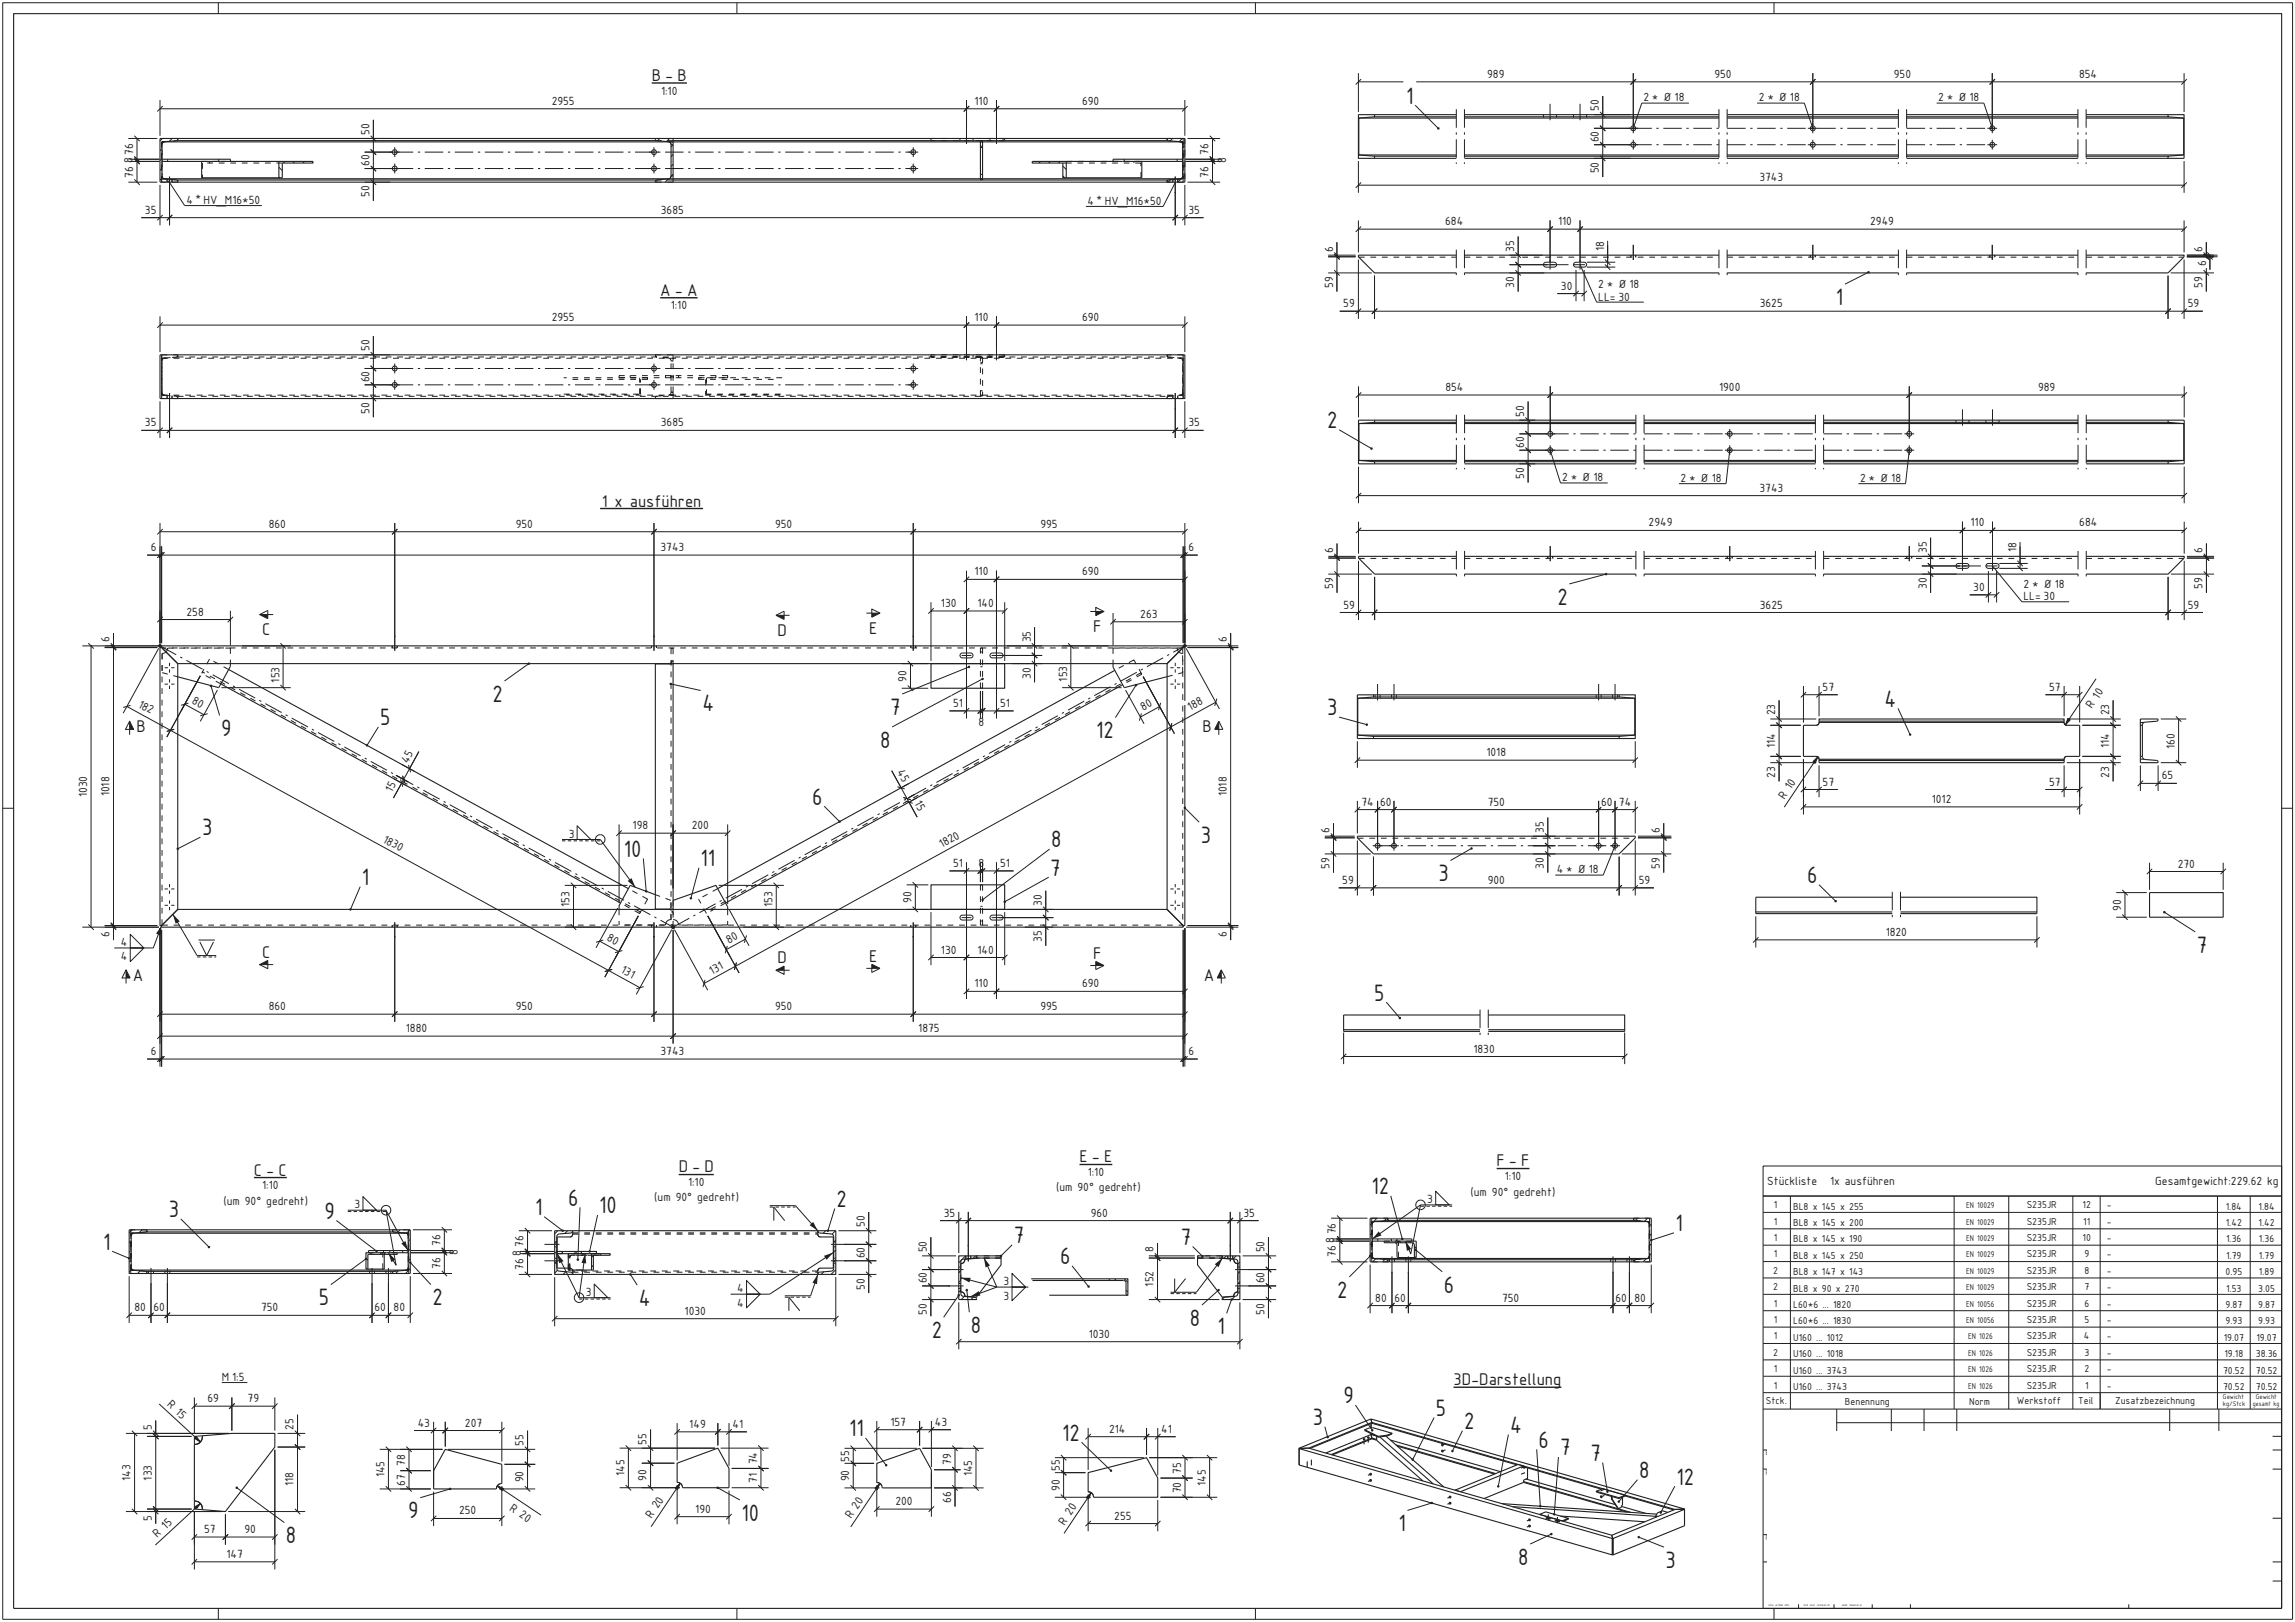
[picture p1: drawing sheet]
<svg xmlns="http://www.w3.org/2000/svg" width="841mm" height="594mm" viewBox="0 0 841 594" stroke-linecap="round" stroke-linejoin="round" font-family="sans-serif">
<defs><g id="words">
<g font-size="9.3" fill="#231f20">
<text x="515.3" y="37.9">1</text>
<text x="672.8" y="111.7">1</text>
<text x="486.3" y="156.8">2</text>
<text x="570.7" y="221.5">2</text>
<text x="180.5" y="257">2</text>
<text x="257.4" y="260.5">4</text>
<text x="326.2" y="261.8">7</text>
<text x="486.3" y="262">3</text>
<text x="690.6" y="258.9">4</text>
<text x="81.1" y="269.6">9</text>
<text x="139.3" y="265.6">5</text>
<text x="322.5" y="273.9">8</text>
<text x="401.7" y="270.4">12</text>
<text x="297.6" y="294.7">6</text>
<text x="74" y="306">3</text>
<text x="385.2" y="310.4">8</text>
<text x="440.1" y="308.7">3</text>
<text x="228.6" y="313.8">10</text>
<text x="256.7" y="317.3">11</text>
<text x="384.9" y="320.7">7</text>
<text x="527.1" y="322.8">3</text>
<text x="662.2" y="323.4">6</text>
<text x="132.6" y="324.2">1</text>
<text x="805.1" y="348.9">7</text>
<text x="503.6" y="366.5">5</text>
<text x="502.6" y="437.4">12</text>
<text x="208.2" y="441.6">6</text>
<text x="306.5" y="442">2</text>
<text x="61.9" y="445.8">3</text>
<text x="118.9" y="446.4">9</text>
<text x="196.1" y="445">1</text>
<text x="219.6" y="444.4">10</text>
<text x="371.5" y="455.3">7</text>
<text x="432.7" y="456">7</text>
<text x="614" y="450.9">1</text>
<text x="37.8" y="457.7">1</text>
<text x="388.5" y="463">6</text>
<text x="529.1" y="473.4">6</text>
<text x="116.8" y="478.1">5</text>
<text x="158.5" y="478.1">2</text>
<text x="234.1" y="478.3">4</text>
<text x="490.1" y="475.3">2</text>
<text x="436.1" y="485.6">8</text>
<text x="341.4" y="490.1">2</text>
<text x="355.8" y="488.2">8</text>
<text x="446.2" y="488.7">1</text>
<text x="492.3" y="514">9</text>
<text x="481.1" y="522">3</text>
<text x="526.1" y="518.6">5</text>
<text x="311.2" y="526.1">11</text>
<text x="389.2" y="527.6">12</text>
<text x="536.5" y="523.4">2</text>
<text x="553.4" y="524.8">4</text>
<text x="563.8" y="530.3">6</text>
<text x="571.7" y="533">7</text>
<text x="582.9" y="535.1">7</text>
<text x="600.7" y="541.3">8</text>
<text x="614.3" y="543.7">12</text>
<text x="149.6" y="556.2">9</text>
<text x="271.7" y="557">10</text>
<text x="512.5" y="560.8">1</text>
<text x="104.8" y="565.3">8</text>
<text x="556.3" y="573.1">8</text>
<text x="610.4" y="574.3">3</text>
</g>
<g font-size="6.7" fill="#231f20">
<text x="238.8" y="29.6">B - B</text>
<text x="241.9" y="108.3">A - A</text>
<text x="220.5" y="185.7">1 x ausführen</text>
<text x="96.1" y="232.6">C</text>
<text x="284.9" y="232.9">D</text>
<text x="318.5" y="232.1">E</text>
<text x="400.6" y="231.5">F</text>
<text x="50" y="268.1">B</text>
<text x="440.7" y="268.1">B</text>
<text x="96.1" y="350.8">C</text>
<text x="284.9" y="352.9">D</text>
<text x="318.5" y="352.2">E</text>
<text x="400.6" y="351.1">F</text>
<text x="48.7" y="359.2">A</text>
<text x="441.2" y="359.2">A</text>
<text x="395.6" y="425.8">E - E</text>
<text x="93.1" y="430.6">C - C</text>
<text x="248.7" y="429.4">D - D</text>
<text x="548.5" y="427.2">F - F</text>
<text x="532.6" y="507.3">3D-Darstellung</text>
</g>
<g font-size="4.7" fill="#231f20">
<text x="545" y="28.5">989</text>
<text x="628.3" y="28.5">950</text>
<text x="694" y="28.5">950</text>
<text x="761.9" y="28.5">854</text>
<text x="242.3" y="34.7">1:10</text>
<text x="202.2" y="38.4">2955</text>
<text x="357.1" y="38.4">110</text>
<text x="396.5" y="38.4">690</text>
<text x="585.9" y="40.7" transform="rotate(-90 585.9 40.7)">50</text>
<text x="602.2" y="37.2">2 * Ø 18</text>
<text x="644.5" y="37.2">2 * Ø 18</text>
<text x="710.3" y="37.2">2 * Ø 18</text>
<text x="135.4" y="49.4" transform="rotate(-90 135.4 49.4)">50</text>
<text x="585.9" y="52.1" transform="rotate(-90 585.9 52.1)">60</text>
<text x="48.6" y="59.7" transform="rotate(-90 48.6 59.7)">8</text>
<text x="48.8" y="56.6" transform="rotate(-90 48.8 56.6)">76</text>
<text x="442.9" y="56.6" transform="rotate(-90 442.9 56.6)">76</text>
<text x="449.3" y="59.8" transform="rotate(-90 449.3 59.8)">8</text>
<text x="48.8" y="65" transform="rotate(-90 48.8 65)">76</text>
<text x="135.4" y="60.8" transform="rotate(-90 135.4 60.8)">60</text>
<text x="442.9" y="65" transform="rotate(-90 442.9 65)">76</text>
<text x="585.9" y="63.5" transform="rotate(-90 585.9 63.5)">50</text>
<text x="644.7" y="66.4">3743</text>
<text x="68.3" y="74.7">4 * HV_M16*50</text>
<text x="135.4" y="72.2" transform="rotate(-90 135.4 72.2)">50</text>
<text x="398.5" y="75">4 * HV_M16*50</text>
<text x="53.1" y="78.3">35</text>
<text x="242.2" y="78.3">3685</text>
<text x="435.5" y="78.3">35</text>
<text x="529.6" y="82.5">684</text>
<text x="571" y="82.5">110</text>
<text x="685.3" y="82.5">2949</text>
<text x="488.5" y="92.1" transform="rotate(-90 488.5 92.1)">6</text>
<text x="554.9" y="92.1" transform="rotate(-90 554.9 92.1)">35</text>
<text x="587.8" y="92" transform="rotate(-90 587.8 92)">18</text>
<text x="807.1" y="92.1" transform="rotate(-90 807.1 92.1)">6</text>
<text x="808.4" y="97.5" transform="rotate(-90 808.4 97.5)">6</text>
<text x="488.5" y="105.5" transform="rotate(-90 488.5 105.5)">59</text>
<text x="554.9" y="105.5" transform="rotate(-90 554.9 105.5)">30</text>
<text x="572" y="106.1">30</text>
<text x="585.7" y="105.5">2 * Ø 18</text>
<text x="807.1" y="105.5" transform="rotate(-90 807.1 105.5)">59</text>
<text x="245.8" y="113.3">1:10</text>
<text x="492.3" y="112.5">59</text>
<text x="585.7" y="110.1">LL= 30</text>
<text x="644.9" y="112.5">3625</text>
<text x="801.7" y="112.5">59</text>
<text x="202.2" y="117.6">2955</text>
<text x="357.1" y="117.6">110</text>
<text x="396.5" y="117.6">690</text>
<text x="135.4" y="128.7" transform="rotate(-90 135.4 128.7)">50</text>
<text x="135.4" y="140.1" transform="rotate(-90 135.4 140.1)">60</text>
<text x="529.7" y="143.2">854</text>
<text x="630" y="143.2">1900</text>
<text x="746.9" y="143.2">989</text>
<text x="135.4" y="151.5" transform="rotate(-90 135.4 151.5)">50</text>
<text x="558.5" y="152.6" transform="rotate(-90 558.5 152.6)">50</text>
<text x="53.1" y="156.2">35</text>
<text x="242.2" y="156.2">3685</text>
<text x="435.5" y="156.2">35</text>
<text x="558.5" y="164" transform="rotate(-90 558.5 164)">60</text>
<text x="558.5" y="175.4" transform="rotate(-90 558.5 175.4)">50</text>
<text x="572.5" y="176.3">2 * Ø 18</text>
<text x="615.8" y="176.6">2 * Ø 18</text>
<text x="681.6" y="176.6">2 * Ø 18</text>
<text x="644.8" y="180.1">3743</text>
<text x="98.5" y="193.3">860</text>
<text x="189" y="193.3">950</text>
<text x="284" y="193.3">950</text>
<text x="381.3" y="193.3">995</text>
<text x="604.1" y="192.8">2949</text>
<text x="722.1" y="192.8">110</text>
<text x="762" y="192.8">684</text>
<text x="55.2" y="201.8">6</text>
<text x="242" y="201.8">3743</text>
<text x="435.5" y="201.8">6</text>
<text x="488.6" y="202.5" transform="rotate(-90 488.6 202.5)">6</text>
<text x="706.1" y="202.5" transform="rotate(-90 706.1 202.5)">35</text>
<text x="739" y="202.3" transform="rotate(-90 739 202.3)">18</text>
<text x="807.1" y="202.5" transform="rotate(-90 807.1 202.5)">6</text>
<text x="357.1" y="210.7">110</text>
<text x="396.5" y="210.7">690</text>
<text x="488.6" y="215.8" transform="rotate(-90 488.6 215.8)">59</text>
<text x="706.1" y="215.8" transform="rotate(-90 706.1 215.8)">30</text>
<text x="741.5" y="215.2">2 * Ø 18</text>
<text x="807.1" y="215.8" transform="rotate(-90 807.1 215.8)">59</text>
<text x="723.1" y="216.4">30</text>
<text x="741.5" y="219.8">LL= 30</text>
<text x="68.4" y="225.5">258</text>
<text x="344.8" y="222.3">130</text>
<text x="358.2" y="222.3">140</text>
<text x="417.9" y="226.3">263</text>
<text x="492.3" y="222.9">59</text>
<text x="644.9" y="222.9">3625</text>
<text x="801.7" y="222.9">59</text>
<text x="40.2" y="235.3" transform="rotate(-90 40.2 235.3)">6</text>
<text x="377.7" y="235.3" transform="rotate(-90 377.7 235.3)">35</text>
<text x="449.6" y="235.3" transform="rotate(-90 449.6 235.3)">6</text>
<text x="102.5" y="250" transform="rotate(-90 102.5 250)">153</text>
<text x="332.2" y="249.7" transform="rotate(-90 332.2 249.7)">90</text>
<text x="377.7" y="248.6" transform="rotate(-90 377.7 248.6)">30</text>
<text x="391.1" y="249.6" transform="rotate(-90 391.1 249.6)">153</text>
<text x="70.1" y="257.5" transform="rotate(29 70.1 257.5)">80</text>
<text x="667.9" y="253">57</text>
<text x="750.9" y="253">57</text>
<text x="50.3" y="258.8" transform="rotate(29 50.3 258.8)">182</text>
<text x="349.3" y="258.9">51</text>
<text x="366.5" y="258.9">51</text>
<text x="418.9" y="260.4" transform="rotate(-29 418.9 260.4)">80</text>
<text x="436.2" y="260.4" transform="rotate(-29 436.2 260.4)">188</text>
<text x="650.5" y="262" transform="rotate(-90 650.5 262)">23</text>
<text x="766.6" y="259.8" transform="rotate(-56 766.6 259.8)">R 10</text>
<text x="772.9" y="262" transform="rotate(-90 772.9 262)">23</text>
<text x="358.6" y="266">8</text>
<text x="650.5" y="274" transform="rotate(-90 650.5 274)">114</text>
<text x="772.9" y="274" transform="rotate(-90 772.9 274)">114</text>
<text x="796.9" y="274.2" transform="rotate(-90 796.9 274.2)">160</text>
<text x="149.4" y="279.7" transform="rotate(-61 149.4 279.7)">45</text>
<text x="544.7" y="277">1018</text>
<text x="328.7" y="282.7" transform="rotate(61 328.7 282.7)">45</text>
<text x="650.5" y="284.9" transform="rotate(-90 650.5 284.9)">23</text>
<text x="667.9" y="287.7">57</text>
<text x="750.9" y="287.7">57</text>
<text x="772.9" y="284.9" transform="rotate(-90 772.9 284.9)">23</text>
<text x="792.2" y="285.5">65</text>
<text x="31.9" y="292" transform="rotate(-90 31.9 292)">1030</text>
<text x="40.2" y="291.7" transform="rotate(-90 40.2 291.7)">1018</text>
<text x="143.6" y="290.4" transform="rotate(-61 143.6 290.4)">15</text>
<text x="449.6" y="291.7" transform="rotate(-90 449.6 291.7)">1018</text>
<text x="653.9" y="292.9" transform="rotate(-56 653.9 292.9)">R 10</text>
<text x="335" y="294.3" transform="rotate(61 335 294.3)">15</text>
<text x="498.9" y="295.1">74</text>
<text x="505.7" y="295.1">60</text>
<text x="545.2" y="295.1">750</text>
<text x="586.7" y="295.1">60</text>
<text x="593.3" y="295.1">74</text>
<text x="707.9" y="294.1">1012</text>
<text x="231.8" y="303.7">198</text>
<text x="253.5" y="303.7">200</text>
<text x="487.3" y="305" transform="rotate(-90 487.3 305)">6</text>
<text x="565.8" y="305" transform="rotate(-90 565.8 305)">35</text>
<text x="608.3" y="305" transform="rotate(-90 608.3 305)">6</text>
<text x="140" y="308.3" transform="rotate(29 140 308.3)">1830</text>
<text x="208.4" y="306.8">3</text>
<text x="345.2" y="310.7" transform="rotate(-29 345.2 310.7)">1820</text>
<text x="349.3" y="317.5">51</text>
<text x="358.6" y="317.5">8</text>
<text x="366.5" y="317.5">51</text>
<text x="798" y="317.7">270</text>
<text x="487.3" y="318.3" transform="rotate(-90 487.3 318.3)">59</text>
<text x="491.9" y="323.7">59</text>
<text x="545.2" y="323.7">900</text>
<text x="565.8" y="318.3" transform="rotate(-90 565.8 318.3)">30</text>
<text x="570.5" y="319.9">4 * Ø 18</text>
<text x="600.6" y="323.7">59</text>
<text x="608.3" y="318.3" transform="rotate(-90 608.3 318.3)">59</text>
<text x="208.7" y="332.3" transform="rotate(-90 208.7 332.3)">153</text>
<text x="283.1" y="332.2" transform="rotate(-90 283.1 332.2)">153</text>
<text x="334" y="330.7" transform="rotate(-90 334 330.7)">90</text>
<text x="381.8" y="331.8" transform="rotate(-90 381.8 331.8)">30</text>
<text x="777.3" y="333.5" transform="rotate(-90 777.3 333.5)">90</text>
<text x="40.2" y="343" transform="rotate(-90 40.2 343)">6</text>
<text x="44.3" y="346.5">4</text>
<text x="222.1" y="344.3" transform="rotate(29 222.1 344.3)">80</text>
<text x="267.1" y="345.6" transform="rotate(-29 267.1 345.6)">80</text>
<text x="381.8" y="345.1" transform="rotate(-90 381.8 345.1)">35</text>
<text x="449.6" y="343" transform="rotate(-90 449.6 343)">6</text>
<text x="691" y="342.8">1820</text>
<text x="44.3" y="351.8">4</text>
<text x="344.8" y="349.2">130</text>
<text x="358.2" y="349.2">140</text>
<text x="227.2" y="356.1" transform="rotate(29 227.2 356.1)">131</text>
<text x="260.8" y="357" transform="rotate(-29 260.8 357)">131</text>
<text x="357.1" y="361.7">110</text>
<text x="396.5" y="361.7">690</text>
<text x="98.5" y="370">860</text>
<text x="189" y="370">950</text>
<text x="284" y="370">950</text>
<text x="381.3" y="370">995</text>
<text x="148.7" y="378">1880</text>
<text x="336.5" y="378">1875</text>
<text x="55.2" y="386.4">6</text>
<text x="242" y="386.4">3743</text>
<text x="435.5" y="386.4">6</text>
<text x="540" y="385.5">1830</text>
<text x="398.6" y="430.8">1:10</text>
<text x="96.1" y="435.6">1:10</text>
<text x="252.1" y="434.5">1:10</text>
<text x="387" y="436.3">(um 90° gedreht)</text>
<text x="538.9" y="437.9">(um 90° gedreht)</text>
<text x="551.5" y="432.2">1:10</text>
<text x="647.6" y="434.1">Stückliste</text>
<text x="670.6" y="434.1">1x ausführen</text>
<text x="789.8" y="434.1">Gesamtgewicht:229.62 kg</text>
<text x="81.9" y="441.4">(um 90° gedreht)</text>
<text x="129.9" y="442.6">3</text>
<text x="239.8" y="440">(um 90° gedreht)</text>
<text x="523" y="440.6">3</text>
<text x="316.9" y="449.5" transform="rotate(-90 316.9 449.5)">50</text>
<text x="345.8" y="445.6">35</text>
<text x="399.7" y="445.6">960</text>
<text x="455.7" y="445.6">35</text>
<text x="488.9" y="455.3" transform="rotate(-90 488.9 455.3)">8</text>
<text x="489.5" y="452.1" transform="rotate(-90 489.5 452.1)">76</text>
<text x="161.4" y="456.3" transform="rotate(-90 161.4 456.3)">76</text>
<text x="167.8" y="459.5" transform="rotate(-90 167.8 459.5)">8</text>
<text x="190.8" y="460" transform="rotate(-90 190.8 460)">8</text>
<text x="191.9" y="456.7" transform="rotate(-90 191.9 456.7)">76</text>
<text x="316.9" y="460.9" transform="rotate(-90 316.9 460.9)">60</text>
<text x="339.7" y="458.7" transform="rotate(-90 339.7 458.7)">50</text>
<text x="422.7" y="458.7" transform="rotate(-90 422.7 458.7)">8</text>
<text x="463.4" y="458.7" transform="rotate(-90 463.4 458.7)">50</text>
<text x="489.5" y="460.5" transform="rotate(-90 489.5 460.5)">76</text>
<text x="161.4" y="464.7" transform="rotate(-90 161.4 464.7)">76</text>
<text x="191.9" y="465.1" transform="rotate(-90 191.9 465.1)">76</text>
<text x="270.2" y="473.3">4</text>
<text x="316.9" y="472.3" transform="rotate(-90 316.9 472.3)">50</text>
<text x="339.7" y="470.1" transform="rotate(-90 339.7 470.1)">60</text>
<text x="367.8" y="470.7">3</text>
<text x="422.7" y="471.2" transform="rotate(-90 422.7 471.2)">152</text>
<text x="463.4" y="470.1" transform="rotate(-90 463.4 470.1)">60</text>
<text x="214.7" y="474.6">3</text>
<text x="270.2" y="478.6">4</text>
<text x="367.8" y="476">3</text>
<text x="504" y="476.7">80</text>
<text x="511" y="476.7">60</text>
<text x="550.4" y="476.7">750</text>
<text x="592" y="476.7">60</text>
<text x="599" y="476.7">80</text>
<text x="49.2" y="480.3">80</text>
<text x="56.2" y="480.3">60</text>
<text x="95.7" y="480.3">750</text>
<text x="137.2" y="480.3">60</text>
<text x="144.2" y="480.3">80</text>
<text x="250.9" y="481.5">1030</text>
<text x="339.7" y="481.5" transform="rotate(-90 339.7 481.5)">50</text>
<text x="463.4" y="481.5" transform="rotate(-90 463.4 481.5)">50</text>
<text x="399" y="489.9">1030</text>
<text x="81.3" y="505.6">M 1:5</text>
<text x="61" y="514.7" transform="rotate(43 61 514.7)">R 15</text>
<text x="76" y="513.6">69</text>
<text x="90.7" y="513.6">79</text>
<text x="55.6" y="523.7" transform="rotate(-90 55.6 523.7)">5</text>
<text x="107.6" y="523.7" transform="rotate(-90 107.6 523.7)">25</text>
<text x="153.1" y="522.5">43</text>
<text x="170.4" y="522.5">207</text>
<text x="252.6" y="523">149</text>
<text x="268.5" y="523">41</text>
<text x="326.3" y="522.2">157</text>
<text x="342.6" y="522.2">43</text>
<text x="406.4" y="524.8">214</text>
<text x="425.6" y="524.8">41</text>
<text x="191.9" y="529.5" transform="rotate(-90 191.9 529.5)">55</text>
<text x="237" y="529.1" transform="rotate(-90 237 529.1)">55</text>
<text x="148.5" y="536.9" transform="rotate(-90 148.5 536.9)">78</text>
<text x="277.4" y="536.4" transform="rotate(-90 277.4 536.4)">74</text>
<text x="311.2" y="535.3" transform="rotate(-90 311.2 535.3)">55</text>
<text x="348.5" y="536.5" transform="rotate(-90 348.5 536.5)">79</text>
<text x="388.3" y="538.7" transform="rotate(-90 388.3 538.7)">55</text>
<text x="432.8" y="539.7" transform="rotate(-90 432.8 539.7)">75</text>
<text x="47.9" y="542.3" transform="rotate(-90 47.9 542.3)">143</text>
<text x="55.6" y="542.3" transform="rotate(-90 55.6 542.3)">133</text>
<text x="107.6" y="544.4" transform="rotate(-90 107.6 544.4)">118</text>
<text x="140.9" y="541.1" transform="rotate(-90 140.9 541.1)">145</text>
<text x="148.5" y="544.1" transform="rotate(-90 148.5 544.1)">67</text>
<text x="191.9" y="543" transform="rotate(-90 191.9 543)">90</text>
<text x="228.9" y="540.7" transform="rotate(-90 228.9 540.7)">145</text>
<text x="237" y="542.5" transform="rotate(-90 237 542.5)">90</text>
<text x="277.4" y="543.2" transform="rotate(-90 277.4 543.2)">71</text>
<text x="311.2" y="542.6" transform="rotate(-90 311.2 542.6)">90</text>
<text x="356.2" y="540.7" transform="rotate(-90 356.2 540.7)">145</text>
<text x="388.3" y="546" transform="rotate(-90 388.3 546)">90</text>
<text x="441.8" y="544.1" transform="rotate(-90 441.8 544.1)">145</text>
<text x="328.1" y="551.3">200</text>
<text x="348.5" y="550.5" transform="rotate(-90 348.5 550.5)">66</text>
<text x="432.8" y="547" transform="rotate(-90 432.8 547)">70</text>
<text x="55.6" y="557" transform="rotate(-90 55.6 557)">5</text>
<text x="168.2" y="554.7">250</text>
<text x="186.5" y="553" transform="rotate(34 186.5 553)">R 20</text>
<text x="238.8" y="556.3" transform="rotate(-56 238.8 556.3)">R 20</text>
<text x="254.8" y="554.1">190</text>
<text x="311.9" y="556.4" transform="rotate(-56 311.9 556.4)">R 20</text>
<text x="408.3" y="556.6">255</text>
<text x="57.6" y="563.3" transform="rotate(-43 57.6 563.3)">R 15</text>
<text x="74.8" y="561.5">57</text>
<text x="89.6" y="561.5">90</text>
<text x="390.1" y="558.8" transform="rotate(-56 390.1 558.8)">R 20</text>
<text x="83" y="570.6">147</text>
</g>
<g font-size="4" fill="#231f20">
<text x="650.1" y="442.6">1</text>
<text x="657.1" y="443.1">BL8 x 145 x 255</text>
<text x="742.7" y="442.6">S235JR</text>
<text x="763.2" y="442.6">12</text>
<text x="772" y="442.6">-</text>
<text x="815.7" y="443.1">1.84</text>
<text x="827.7" y="443.1">1.84</text>
<text x="650.1" y="448.6">1</text>
<text x="657.1" y="449.1">BL8 x 145 x 200</text>
<text x="742.7" y="448.6">S235JR</text>
<text x="763.4" y="448.6">11</text>
<text x="772" y="448.6">-</text>
<text x="815.7" y="449.1">1.42</text>
<text x="827.7" y="449.1">1.42</text>
<text x="650.1" y="454.6">1</text>
<text x="657.1" y="455.1">BL8 x 145 x 190</text>
<text x="742.7" y="454.6">S235JR</text>
<text x="763.2" y="454.6">10</text>
<text x="772" y="454.6">-</text>
<text x="815.8" y="455.1">1.36</text>
<text x="827.8" y="455.1">1.36</text>
<text x="650.1" y="460.6">1</text>
<text x="657.1" y="461.1">BL8 x 145 x 250</text>
<text x="742.7" y="460.6">S235JR</text>
<text x="763.8" y="460.6">9</text>
<text x="772" y="460.6">-</text>
<text x="815.8" y="461.1">1.79</text>
<text x="827.8" y="461.1">1.79</text>
<text x="649.8" y="466.6">2</text>
<text x="657.1" y="467.1">BL8 x 147 x 143</text>
<text x="742.7" y="466.6">S235JR</text>
<text x="763.8" y="466.6">8</text>
<text x="772" y="466.6">-</text>
<text x="815.5" y="467.1">0.95</text>
<text x="827.8" y="467.1">1.89</text>
<text x="649.8" y="472.6">2</text>
<text x="657.1" y="473.1">BL8 x 90 x 270</text>
<text x="742.7" y="472.6">S235JR</text>
<text x="763.8" y="472.6">7</text>
<text x="772" y="472.6">-</text>
<text x="815.8" y="473.1">1.53</text>
<text x="827.5" y="473.1">3.05</text>
<text x="650.1" y="478.6">1</text>
<text x="657.1" y="479.1">L60*6 ... 1820</text>
<text x="742.7" y="478.6">S235JR</text>
<text x="763.8" y="478.6">6</text>
<text x="772" y="478.6">-</text>
<text x="815.5" y="479.1">9.87</text>
<text x="827.5" y="479.1">9.87</text>
<text x="650.1" y="484.6">1</text>
<text x="657.1" y="485.1">L60*6 ... 1830</text>
<text x="742.7" y="484.6">S235JR</text>
<text x="763.8" y="484.6">5</text>
<text x="772" y="484.6">-</text>
<text x="815.5" y="485.1">9.93</text>
<text x="827.5" y="485.1">9.93</text>
<text x="650.1" y="490.6">1</text>
<text x="657.1" y="491.1">U160 ... 1012</text>
<text x="742.7" y="490.6">S235JR</text>
<text x="763.7" y="490.6">4</text>
<text x="772" y="490.6">-</text>
<text x="814.9" y="491.1">19.07</text>
<text x="826.9" y="491.1">19.07</text>
<text x="649.8" y="496.6">2</text>
<text x="657.1" y="497.1">U160 ... 1018</text>
<text x="742.7" y="496.6">S235JR</text>
<text x="763.8" y="496.6">3</text>
<text x="772" y="496.6">-</text>
<text x="815.2" y="497.1">19.18</text>
<text x="826.6" y="497.1">38.36</text>
<text x="650.1" y="502.6">1</text>
<text x="657.1" y="503.1">U160 ... 3743</text>
<text x="742.7" y="502.6">S235JR</text>
<text x="763.8" y="502.6">2</text>
<text x="772" y="502.6">-</text>
<text x="814.6" y="503.1">70.52</text>
<text x="826.6" y="503.1">70.52</text>
<text x="650.1" y="508.6">1</text>
<text x="657.1" y="509.1">U160 ... 3743</text>
<text x="742.7" y="508.6">S235JR</text>
<text x="764.1" y="508.6">1</text>
<text x="772" y="508.6">-</text>
<text x="814.6" y="509.1">70.52</text>
<text x="826.6" y="509.1">70.52</text>
<text x="647.1" y="514.1">Stck.</text>
<text x="676.1" y="514.6">Benennung</text>
<text x="721.6" y="514.6">Norm</text>
<text x="739.1" y="514.1">Werkstoff</text>
<text x="761.6" y="514.1">Teil</text>
<text x="775.1" y="514.1">Zusatzbezeichnung</text>
</g>
<g font-size="3.3" fill="#231f20">
<text x="720.5" y="442.6">EN 10029</text>
<text x="720.5" y="448.6">EN 10029</text>
<text x="720.5" y="454.6">EN 10029</text>
<text x="720.5" y="460.6">EN 10029</text>
<text x="720.5" y="466.6">EN 10029</text>
<text x="720.5" y="472.6">EN 10029</text>
<text x="720.5" y="478.6">EN 10056</text>
<text x="720.5" y="484.6">EN 10056</text>
<text x="721.2" y="490.6">EN 1026</text>
<text x="721.2" y="496.6">EN 1026</text>
<text x="721.2" y="502.6">EN 1026</text>
<text x="721.2" y="508.6">EN 1026</text>
</g>
<g font-size="2.6" fill="#231f20">
<text x="814.6" y="512.6">Gewicht</text>
<text x="814.6" y="515.1">kg/Stck</text>
<text x="825.6" y="515.1">gesamt kg</text>
<text x="826.6" y="512.6">Gewicht</text>
<text x="647.1" y="533.1">Erstellt mit</text>
<text x="647.1" y="540.1">Fremdfirmenlogo</text>
<text x="647.1" y="564.1">Fremd-Zeichn.-Nr.</text>
</g>
<g font-size="2" fill="#231f20">
<text x="648.1" y="588.1">ISO 2768 mK</text>
<text x="661.1" y="588.1">EN ISO 13920-A</text>
<text x="675.1" y="588.1">DIN 18203/2</text>
</g>
</g></defs>
<g fill="none" stroke="#231f20" stroke-width=".37">
<path d="M59.4 54.4l-.8 .8M59.4 58l-.8 .8M59.5 50.7l-.9 .9M63.1 50.7l-1 1.1M103.7 59.1l.6 .6M107.3 59.1l.6 .6M110.9 59.1l.6 .6M114.5 59.1l.2 .3M241.8 50.7l-.9 .9M245.4 50.7l-1.2 1.1M246.7 53l-.8 .8M246.7 56.6l-.8 .8"/>
<path d="M380.6 59.1l.6 .6M384.2 59.1l.6 .6M387.8 59.1l.6 .6M429.7 50.7l-.9 .9M433.3 50.7l-1.2 1.2M434.2 53.4l-.8 .7M434.2 57l-.8 .7M59.4 61.6l-.8 .8M59.5 65l-.9 1M62.5 65.7l-1 1M65.1 66.6l-.1 .1M102.2 64.8l.3 .3"/>
<path d="M102.2 61.2l1.2 1.3M241 65.9l-.8 .8M244.9 65.6l-1.2 1.1M246.7 60.2l-.8 .7M246.7 63.8l-.8 .8M389.5 60.8l1.2 1.3M389.5 64.4l.7 .7M428.9 65.8l-.8 .9M434.2 60.6l-.8 .7M434.2 64.2l-2.6 2.5M238.8 236.6v.7M239.7 232.8v5.5"/>
<path d="M240.6 236.6v.7M352 239.4l.7-.2h3a.9 .9 0 0 1 .9 .9 .9 .9 0 0 1-.9 .9h-3l-.7-.3a.87 .87 0 0 1 0-1.3zM354.2 238.3v3.6M363 239.4l.7-.2h3a.9 .9 0 0 1 .9 .9 .9 .9 0 0 1-.9 .9h-3a.89 .89 0 0 1-.9-.6 .89 .89 0 0 1 .2-1zM365.2 238.3v3.6M352.4 240.1h3.6M363.4 240.1h3.6M238.8 338.8v.8M239.7 337.8v5.5M240.6 338.8v.8M352 335.5l.7-.3h3a.9 .9 0 0 1 .9 .9 .9 .9 0 0 1-.9 .9h-3l-.7-.3a.87 .87 0 0 1 0-1.2zM352.4 336.1h3.6"/>
<path d="M354.2 334.3v3.6M363 335.5l.7-.3h3a.9 .9 0 0 1 .9 .9 .9 .9 0 0 1-.9 .9h-3a.89 .89 0 0 1-.9-.6 .89 .89 0 0 1 .2-.9zM363.4 336.1h3.6M365.2 334.3v3.6M48.1 458l-.8 .7M48.1 454.4l-.8 .8M48.5 450.4l-1.2 1.2M52.1 450.4l-1.1 1M135.7 458.8l.6 .6M139.3 458.8l.6 .6M146.6 450.4l-.9 1M150.2 450.4l-1.2 1.3"/>
<path d="M150.3 457.5l-.7 .8M150.3 453.9l-.7 .8M204 458.3l-.7 .8M204 454.7l-.7 .8M204.4 450.8l-1.1 1.1M208 450.8l-1 1M216.8 459.8l.6 .7M219.7 459.2l.6 .6M223.3 459.2l.3 .2M302.6 450.8l-1 .9M306.2 450.8l-1.3 1.2M306.3 457.8l-.8 .8"/>
<path d="M306.3 454.2l-.8 .8M353.9 460l-2.6 2.5M357.5 460l-.9 .9M449.4 460l-.8 .8M453 460l-1.1 1.1M502.8 451.5l-.7 .8M502.8 455.1l-.7 .8M502.8 458.7l-.7 .8M504.6 446.2l-2.5 2.5M508.2 446.2l-.9 .9M512.8 454.6l.6 .6M516.4 454.6l.6 .6"/>
<path d="M518.3 456.5l.7 .7M600.2 446.2l-.9 .8M603.8 446.2l-1.1 1.1M605.1 448.4l-.7 .8M605.1 452l-.7 .8M605.1 455.6l-.7 .8M605.1 459.2l-.7 .8M48.1 461.6l-.8 .7M48.3 464.9l-1 1M51.4 465.5l-1 .9M134.1 460.9l.7 .7M134.1 464.5l.4 .3"/>
<path d="M146 465.5l-1 .9M150.3 461.1l-.7 .7M150.3 464.7l-1.7 1.7M204 461.9l-.7 .8M204.3 465.2l-1 1.1M207.3 465.8l-.9 1M216.8 463.4l.6 .7M301.9 465.8l-.9 1M306.3 465l-1.8 1.8M306.3 461.4l-.8 .8M352.1 465.4l-.8 .7M352.1 468.9l-.8 .8"/>
<path d="M352.1 472.5l-.8 .8M353.4 474.8l-1.2 1.2M356.7 475.1l-.9 .9M408.5 468.4l.6 .6M412.1 468.4l1.2 1.3M412.6 472.6l.7 .6M448.7 475.1l-.8 .8M452.5 474.8l-1.1 1.2M454.4 462.2l-.8 .8M454.4 465.8l-.8 .8M454.4 469.4l-.8 .8M454.4 473l-.8 .8"/>
<path d="M504.1 461l-1.1 1.2M507.5 461.3l-.9 .9M518.3 460.1l.5 .5M599.4 461.3l-.8 .8M603.3 461l-1.2 1.2"/>
</g>
<g fill="none" stroke="#231f20" stroke-width=".37" stroke-dasharray="2.1 2.1" stroke-linecap="butt">
<path d="M245.9 237.5v101.2M246.7 237.5v5.6M246.7 237.5h-.8M359.3 237.3h.8M360.1 238.8h-.8M360.1 237.3v14.8M433.4 237.3h-374M433.4 237.3v101.5M76.8 241.4l-2.9 5.2M80.9 250.5l-7-3.9M83.8 245.2l-7-3.8M245.8 243l-.1 .1"/>
<path d="M245.8 243l.1-.1M245.9 242.9v-.3M246.7 242.2h-.8M246.7 243.2v-.1M359.3 252.1v-14.8M359.3 243h.8M360.1 252.1h-.8M360.1 244.2h-.8M59.4 338.8v-101.5M234.4 334.6l-7-3.9M234.7 334.1l-160.5-88M237.3 329.3l-7-3.8"/>
<path d="M237.3 329.3l-2.9 5.3M245.8 333.1v.1M245.9 333.3l-.1-.1M245.9 333.6v-.3M245.9 338.7h.8M246.7 334h-.8M246.7 333.1v5.6M359.3 333.1h.8M359.3 338.8v-14.7M359.3 324.1h.8M360.1 324.1v14.7M360.1 338.8h-.8"/>
<path d="M360.1 337.3h-.8M360.1 332h-.8"/>
</g>
<g fill="none" stroke="#231f20" stroke-width=".4">
<path d="M58.6 237.2h.6l5.9 5.9v90l-5.9 5.9h-.6zM433.6 237.2v-.6h-374.4v.6l5.9 5.9M433.6 237.2l-5.9 5.9h-362.6M433.6 237.2h.6v19.5M433.6 237.2l-5.9 5.9v90l5.9 5.9h.6v-80.8M80.9 250.5l146.5 80.2M83.8 245.2l146.5 80.3M245.8 243.1l-.5 .1M246.7 243.2h-6.5v89.8h6.5M246.7 243.1v90M341.2 243.1h27v9h-27zM245.3 333l.5 .1"/>
<path d="M341.2 324.1h27v9h-27z"/>
</g>
<path d="M58.1 236.6a.51 .51 0 0 0 .5 .5 .51 .51 0 0 0 .5-.5M59.1 236.6a.51 .51 0 0 0-.5-.5 .51 .51 0 0 0-.5 .5" fill="none" stroke="#231f20" stroke-width=".37" stroke-dasharray="6.8 1.7 .8 1.7" stroke-linecap="butt"/>
<circle cx="58.6" cy="236.6" r=".5" fill="#231f20"/>
<path d="M246.2 339.6a.5 .5 0 0 0 .5 .5 .5 .5 0 0 0 .5-.5M247.2 339.6a.5 .5 0 0 0-.5-.5 .5 .5 0 0 0-.5 .5" fill="none" stroke="#231f20" stroke-width=".37" stroke-dasharray="6.8 1.7 .8 1.7" stroke-linecap="butt"/>
<circle cx="246.7" cy="339.6" r=".5" fill="#231f20"/>
<path d="M58.6 236.6l188.1 103M246.2 339.6a.5 .5 0 0 0 .5 .5 .5 .5 0 0 0 .5-.5M247.2 339.6a.5 .5 0 0 0-.5-.5 .5 .5 0 0 0-.5 .5" fill="none" stroke="#231f20" stroke-width=".37" stroke-dasharray="6.8 1.7 .8 1.7" stroke-linecap="butt"/>
<path d="M408.5 245.5l-145.5 80M411.4 250.8l-145.5 79.9" fill="none" stroke="#231f20" stroke-width=".4"/>
<path d="M415.5 241.7l-7 3.8M418.1 246.4l-159.5 87.7M418.4 246.9l-7 3.9M418.4 246.9l-2.9-5.2M258.9 334.6l-2.9-5.3M263 325.5l-7 3.8M265.9 330.7l-7 3.9" fill="none" stroke="#231f20" stroke-width=".37" stroke-dasharray="2.1 2.1" stroke-linecap="butt"/>
<circle cx="246.7" cy="339.6" r=".5" fill="#231f20"/>
<path d="M433.7 236.6a.5 .5 0 0 0 .5 .5 .5 .5 0 0 0 .5-.5M434.7 236.6a.5 .5 0 0 0-.5-.5 .5 .5 0 0 0-.5 .5" fill="none" stroke="#231f20" stroke-width=".37" stroke-dasharray="6.8 1.7 .8 1.7" stroke-linecap="butt"/>
<circle cx="434.2" cy="236.6" r=".5" fill="#231f20"/>
<g fill="none" stroke="#231f20" stroke-width=".37" stroke-dasharray="6.8 1.7 .8 1.7" stroke-linecap="butt">
<path d="M144.7 55.7h190M533.7 40v20M536.7 40v20M598.5 53h31.4M598.5 47h31.4M629.9 40v20M632.9 40v20M632.9 53h62.8M632.9 47h62.8M695.7 40v20M698.7 40v20M698.7 53h31.4"/>
<path d="M698.7 47h31.4M761.5 40v20M764.5 40v20M144.7 61.7h190M533.7 91.4v10.5M536.7 91.4v10.5M568 96.9h11M629.9 91.4v10.5M632.9 91.4v10.5M695.7 91.4v10.5M698.7 91.4v10.5M761.5 91.4v10.5"/>
<path d="M764.5 91.4v10.5M144.7 135h190M144.7 141h190M533.7 151.9v20M536.7 151.9v20M568.1 158.9h31.4M599.5 151.9v20M602.5 151.9v20M602.5 158.9h62.8M665.3 151.9v20M668.3 151.9v20M668.3 158.9h31.4"/>
<path d="M761.5 151.9v20M764.5 151.9v20M568.1 164.9h31.4M602.5 164.9h62.8M668.3 164.9h31.4M533.7 201.8v10.5M536.7 201.8v10.5M599.5 201.8v10.5M602.5 201.8v10.5M665.3 201.8v10.5M668.3 201.8v10.5M719.2 207.3h11"/>
<path d="M761.5 201.8v10.5M764.5 201.8v10.5M504.8 309.8h87M246.7 339.6l187.5-103M693.4 326.6v10M696.4 326.6v10M542.4 369.8v10M545.4 369.8v10M71.2 529.1v-3M74.2 525.9l-3 .2M71.2 549.7v3M74.2 552.9l-3-.2"/>
</g>
<g fill="none" stroke="#231f20" stroke-width=".4">
<path d="M5 5h831.1v584.1h-831.1zM60.1 52h185.1M64.6 51.5l-4.3 .4-.6 .3-.3 .7 .1 12 .8 .7 4.3 .3M65.1 51.5h175.4M65.1 51.5h-.5M65.1 50.7v.8M65.1 51l-.5 .5M73.9 59.1v6h29.5v-5.4h11.3v-.6h-55.3v-.8h25v.8M80.2 58.3v.8M102.2 59.1v6M240.2 50.7h-181.6v16h181.6M246.7 50.7h94.5"/>
<path d="M246.7 51.5h94.5M246.7 50.7h-6.5l.3 .8 4.8 .5 .6 .9-.1 12-.9 .7-4.4 .3-.3 .8h6.5M246.7 50.7v16M246.7 52h112.6M341.2 50.7v.8h27M341.2 50.7h27v.8M359.3 51.5h.8v14.3h-.8zM359.3 54h.8M360.1 52h72.7M368.2 50.7h59.5M368.2 51.5h59.5M390.7 59.1v6"/>
<path d="M407.9 59.1v-.8h25.5v.8h-55.1v.6h12.4M412 58.3v.8M418.4 59.1v6h-28.9v-5.4M427.7 51.5h.5M427.7 51l.5 .5M427.7 51v.5M427.7 51v-.3h6.5v16h-187.5M428.2 51.5l4.3 .4 .7 .3 .2 .7v12l-.9 .7-4.3 .3M497.9 56.8h35.8M497.9 43.2h35.8M503.7 42v.8l-5.8 .4v13.6l5.8 .4M503.7 42.8h30"/>
<path d="M533.7 57.2h-30v.8M533.7 42h-35.9v16h35.9M536.7 57.2h93.2M536.7 56.8h93.2M536.7 43.2h93.2M536.7 42h93.2M536.7 42.8h93.2M536.7 58h93.2M632.9 57.2h62.8M632.9 56.8h62.8M632.9 43.2h62.8M632.9 42.8h62.8"/>
<path d="M632.9 42h62.8M632.9 58h62.8M698.7 57.2h62.8M698.7 56.8h62.8M698.7 43.2h62.8M698.7 42.8h62.8M698.7 42h62.8M698.7 58h62.8M764.5 56.8h35.7M764.5 57.2h30M764.5 43.2h35.7M764.5 42.8h30"/>
<path d="M764.5 42h35.9v16h-35.9M794.5 42v.8l5.7 .4v13.6l-5.7 .4v.8M60.1 65.5h185.1M64.6 65.9l.5 .3v.5M64.6 65.9h.5M65.1 65.9h175.4M65.1 65.9v.5M246.7 65.9h181M246.7 65.5h112.6M360.1 65.5h72.7M427.7 65.9v.8M428.2 65.9l-.5 .5"/>
<path d="M428.2 65.9h-.5M533.7 93.5h-35.9v.5l5.9 6h30M536.7 100h93.2M536.7 93.5h93.2M632.9 100h62.8M632.9 93.5h62.8M698.7 100h62.8M698.7 93.5h62.8M764.5 93.5h35.9v.5l-5.9 6h-30M59.2 130v16h374.4M59.2 130h374.4v16M59.2 130h-.6v16h.6"/>
<path d="M433.6 130h.6v16h-.6M498 155.1h35.7M503.7 154.7h30M503.7 153.9v.8l-5.7 .4v13.5l5.7 .5v.8M533.7 153.9h-35.9v16h35.9M536.7 154.7h62.8M536.7 155.1h62.8M536.7 153.9h62.8M602.5 154.7h62.8M602.5 155.1h62.8M602.5 153.9h62.8M668.3 155.1h93.2"/>
<path d="M668.3 154.7h93.2M668.3 153.9h93.2M764.5 155.1h35.8M764.5 154.7h30M764.5 153.9h35.9v16h-35.9M794.5 153.9v.8l5.8 .4v13.5l-5.8 .5v.8M498 168.6h35.7M503.7 169.1h30M536.7 168.6h62.8M536.7 169.1h62.8M536.7 169.9h62.8M602.5 168.6h62.8"/>
<path d="M602.5 169.1h62.8M602.5 169.9h62.8M668.3 168.6h93.2M668.3 169.1h93.2M668.3 169.9h93.2M764.5 168.6h35.8M764.5 169.1h30M533.7 203.8h-35.9v.6l5.9 5.9h30M536.7 210.3h62.8M536.7 203.8h62.8M602.5 210.3h62.8M602.5 203.8h62.8"/>
<path d="M668.3 210.3h93.2M668.3 203.8h93.2M764.5 203.8h35.9v.6l-5.9 5.9h-30M84.4 243.1v1l-4.2 7.8-15.1-4M407.9 243.1v1.3l4.1 7.5 15.7-4.1M497.4 254.5h101.9v16h-101.9zM497.6 255.7h101.5M503.3 254.5v.8l-5.7 .4v13.5l5.7 .5v.8M503.3 255.3h90M593.3 254.5v.8l5.8 .4v13.5l-5.8 .5v.8M497.6 269.2h101.5M503.3 269.7h90"/>
<path d="M666.6 278h89.8M666.6 264.1h89.8M666.6 264.6h89.8M666.6 278.1v1.2h89.8v-1.2M666.6 278.6h89.8M666.6 278l-.3-.7-.7-.3h-4.7v-11.4h5.1l.5-.6 .1-1.7h89.8l.1 1.7 .5 .6h5.1v11.4h-4.7l-.7 .3-.3 .7M784.4 277h.7M785.7 264.6l-1.3 .1M785.7 264.6l-.6 1h-.7M785.7 264.6l4.8-.5 .4-.8h-6.5v16h6.5l-.4-.7-4.4-.4a1.05 1.05 0 0 1-1-1.1v-11.5M497.4 306.3h101.9v.6l-6 5.9h-90l-5.9-5.9zM59.2 339l5.9-5.9h362.6l5.9 5.9v.6h-374.4z"/>
<path d="M240.2 327.7l-9.3-3.4-4 7.4v1.4M246.7 329.8l15.6-5.5 4.4 7.8v1M643.4 334h50M693.4 328.6h-50v6h50M696.4 328.6h50v6h-50M696.4 334h50M787.7 326.9h27v9h-27zM492.4 377.2h50M542.4 371.8h-50v6h50M545.4 371.8h50v6h-50M545.4 377.2h50M48.8 451.7h100.1"/>
<path d="M53.3 451.3l-4.3 .3-.8 .7-.1 11.9 .3 .7 .6 .4 4.3 .3M53.8 450.7l-.5 .6M53.8 450.7v.5h90.1M53.8 450.4v.3M53.8 451.2l-.5 .1M135 458.8v-.8h14.5v.8h-15.4v6h6.7v-5.4M141 458.8v.6M142.9 458v.8M143.9 450.4h-96.6v16h6.5M143.9 450.7v-.3h6.4v16h-96.5M143.9 450.7l.5 .6M143.9 450.7v.5"/>
<path d="M143.9 451.2l.5 .1M144.4 451.3l4.2 .3 .7 .3 .3 .8-.1 11.9-.9 .7-4.2 .3M145.5 458.8v.6h-10.7v5.4M203.3 450.8h6.5l-.1 .5-.4 .3-4.7 .4-.6 1 .1 11.9 .9 .7 4.5 .4 .3 .8h-6.5zM204.2 458.4v-5.3l5.1-.1 .5-.6 .1-1.6h89.8l.1 1.6 .5 .6 5.1 .1v11.4h-5.1l-.5 .6-.1 1.7h-89.8l-.1-1.6M204.2 459.2v5.3h4.1M208.3 459.2v6h9.1v-5.4h6.2v-.6h-19.5v-.8h14.5v.8M210.7 458.4v.8M216.8 459.2v6M299.8 450.8h6.5v16h-6.5l.3-.8 4.9-.5 .5-1v-11.9l-.9-.7-4.5-.4zM351.3 460h6.5v.5l-.5 .3-4.6 .5-.6 .9 .1 12 .9 .6 4.2 .4 .4 .1 .1 .7h-6.5zM357.8 460h9v.8h-9v-.5"/>
<path d="M447.9 460h6.5v16h-6.5v-.5l.5-.3 4.6-.5 .6-.9-.1-12-.8-.6-4.5-.4zM447.9 460h-9v.8M502.9 454.6h16.1v6l-6.8-.1-.3-.3v-4.5l-.7-.5M502.9 453.8h14.5v.8M503.5 447.4h100.2M507.2 454.6l.4 .6h10.1l.6 .8v4.2l.5 .4M508.1 447l-4.3 .4-.9 .6-.1 12 .3 .7 .7 .3 4.3 .4M508.6 446.2v.5l-.5 .3M508.6 446.5v.5h90M508.6 447h-.5M509.9 453.8v.8M512.2 454.6v.3l.4 .3"/>
<path d="M598.6 446.5l.5 .5M598.6 446.2v.3M598.6 446.5v.5h.5M599.1 447l4.7 .4 .6 1-.1 11.9-.9 .7-4.3 .4M48.8 465.2h100.1M53.3 465.6l.5 .6M53.3 465.6l.5 .1v.5M53.8 465.7h90.1M53.8 466.2v.2M143.9 465.7v.7M144.4 465.6l-.5 .6M144.4 465.6l-.5 .1"/>
<path d="M359 460.8l-5.4 .4-.4 1.1-1.1 .5M366.8 460.8v2.5l-9 11.8-4.2-.3-.4-1.2-1.1-.5M377.9 468.4h35.4v6h-28.8M378.4 469h33.3l.9 .5v4.5l.5 .4M406.5 468.4v.3l.4 .3M438.9 460.8v2.5l9 11.8 4.2-.3 .4-1.2 1.1-.5M446.7 460.8l5.4 .4 .4 1.1 1.1 .5M447.9 460.3v.5h-9M503.5 460.9h100.2M508.1 461.4l.5 .5M508.1 461.4h.5M508.6 461.9v.3h-6.5v-16h103v16h-96.5"/>
<path d="M508.6 461.4v.5M508.6 461.4h90M598.6 461.4v.8M599.1 461.4l-.5 .5M599.1 461.4h-.5M502.4 519.8l114.9 32.9-3.5 .2-111.1-31.9zM74.2 525.9l10.8-.9h15.7v5l-18.1 23.6-8.4-.7-.2-1.2-.5-.9-1.1-.8-1.2-.3v-20.6l1.2-.2 .9-.6 .7-1.2zM163.2 530.8l20.7 5.5v7l-1.4 .6-.6 1.4h-23v-6.6zM248.1 535.9l15-5.5 4 7.4v7.1h-17l-.5-1.4-1.5-.6zM321.3 536l15.7-5.5 4.3 7.8v6.7h-18l-.6-1.4-1.4-.6zM398.8 539.4l21.4-5.5 4.1 7.5v7h-23.5l-.6-1.4-1.4-.6zM476.1 530.4l26.3-10.6 .3 1.2-23.1 9.4h-3.5v6.1"/>
<path d="M476.1 530.6l3.5-.2 111.1 31.9 .3 1.1v6M476.1 530.6l114.7 32.9v6l-114.7-32.9zM480 530.5l22.7-9.2v-.3v.3l53.2 15.2M499.5 527.1h.7zM499.9 526.7v2.3M500.1 523.7v.3l5 2.4v-.3M501.1 526.4l.7 .1zM501.4 526.1v2.3M502.4 525.4v-.3l.3 1.9-14.5 5.9M502.4 525.4l.3 1.6 1.8 .5M502.4 521.4v1.6M502.4 525.4l1.6 .4"/>
<path d="M502.4 525.4l-16.6 6.8M502.7 539.8l-1.4 .5M504.5 527.2l-1.8-.5-14.9 6.1M504.5 526.1v1.4M504.5 527.5l16.9 14.9M505.7 526.3l19.6 17.2M507.9 526l21.2 18.6M508.4 525.6v.3M509.5 527.4l40.3 11.6M510.1 524.9l-7.1-2h-1.1l-1.8 .8 5 2.4 3.3-.5 1.7-.7v.3l-1.7 .7-3.3 .5M511.6 529.2l36.5 10.5M512.1 529.7l35.6 10.2"/>
<path d="M528.3 531.3l.5 .1-.1 .4-.4-.2zM528.4 528.9l.4 .2-.1 .5-.4-.3zM529.7 528.8l-1.4 .5M529.7 531l-1.4 .6M558.3 537.2l28.6 8.2M558.3 536.9l-2-.5-23.1 9.4M558.4 537.7h.2M558.6 537.7l-.3-.8-23.1 9.5M558.9 537.4l-.5 .2M559.2 537.5l-.6 .2M559.8 537.6v3.9l-1.3 .6-.2 .9M502.7 542l-1.4 .6"/>
<path d="M531.2 550.3l.4 .2-.1 .4-.4-.2zM531.8 548.1l-1.4 .6M531.8 550.4l-1.4 .6M533.2 545.8l2 .6M535.2 546.4h.1M550.4 550.7l56.7 3.9M554.2 551.8l52.5 3.6M558.3 542.7l39.3 11.2M558.3 543l38 10.8M558.3 543l-14.4 5.9M559.2 541.7l32.7 9.4M560.3 558.6l.4 .2-.1 .5-.4-.3z"/>
<path d="M560.9 556.5l-1.4 .6M560.9 558.7l-1.4 .6M564.2 554.7l2.3-1 8.2 2.4-2.3 .9zM566.6 556l1.6 .3-.6 .1zM567.4 554.6v2.3M569.9 556.9l1.7 .3-.6 .1zM570.7 555.6v2.3M571.8 555.3l30.9 2.1M574.7 556.1v.3l-1.8 .8M585 546.2v.3l8.3 2.4 2.3-1M587.9 547.7l-1.4 .6M590.5 549l2.6 3.6"/>
<path d="M594.2 551.8l8.9 2.5M594.6 548.3v2.9l-.4 .8-1.1 .6-2.6-3.6v-.9l.3 .1v.9M595.6 547.9l17.8 5.1M595.6 547.6l-2.3 1v.3M595.6 547.9v-.3l-8.3-2.4-2.3 1 8.3 2.4M607.6 555.4l-.9-.2v.3l.4 .1M611.2 553.9l-2-.5-1.8 .7-.7 1.1M617.3 552.7l-3.5 .2-23.1 9.4 .1 1.2M591 569.4l26.3-10.6v-6l-26.2 10.7v6M591 569.4l-.2 .1M591.1 563.5l-.1-.1v6"/>
<circle cx="502.3" cy="540" r=".31"/>
<circle cx="502.2" cy="542.3" r=".33"/>
<circle cx="531.4" cy="548.4" r=".31"/>
<circle cx="560.5" cy="556.7" r=".33"/>
<circle cx="586.7" cy="548.3" r=".33"/>
</g>
<g fill="none" stroke="#231f20" stroke-width=".37" stroke-dasharray="2.1 2.1" stroke-linecap="butt">
<path d="M59.4 52l5.2-.5M59.5 52.6l-.1 .3M59.7 52.2l-.2 .4M60 52l-.3 .2M60.1 52h-.7M60.3 51.9l-.3 .1M61.4 59.1v-.8M65.1 50.7v.3M65.1 50.7h-5.9M73.9 59.1h7M74.2 59.7v5.4M76.8 59.7v-.6"/>
<path d="M80.9 59.1h3.5M103.4 59.7h-29.2M245.3 52l.3 .2M245.3 52h1.4M245.3 52l-.4-.1M245.6 52.2l.2 .4M245.8 52.6l.1 .3M246.7 50.7h-6.5M246.7 52h-1.5M246.7 51.5h-6.2M246.7 53h-.8M359.3 51.9h.8"/>
<path d="M360.1 52h-.8M360.1 53.6h-.8M368.2 50.7h-27M368.2 51.5h-27M407.9 59.1h3.5M415.5 59.7v-.6M415.5 59.1h2.9M418.1 59.7h-27.4M418.4 59.1h-27.7M427.7 50.7v.3M427.7 51v-.3M431.4 59.1v-.8"/>
<path d="M432.8 52l-.3-.1M433.2 52.2l-.4-.2M433.4 52.6l-.2-.4M433.4 52l-5.2-.5M433.4 52v13.5M433.4 52h-.6M433.4 52.9v-.3M433.6 50.7v16M433.6 50.7h-5.9M434.2 50.7v16M59.2 66.7v-16M59.4 64.5l.1 .4"/>
<path d="M59.4 65.5l5.2 .4M59.4 65.5v-13.5M59.5 64.9l.2 .3M59.7 65.2l.3 .3M60 65.5l.3 .1M60.1 65.5h-.7M65.1 66.7v-.3M65.1 66.7h-5.9M245.3 65.5l-.4 .1M245.3 65.5l.3-.3M245.6 65.2l.2-.3M245.8 64.9l.1-.4"/>
<path d="M245.9 64.4v.1M246.7 66.7h-6.5M246.7 65.9h-6.2M246.7 65.5h-1.5M246.7 64.4h-.8M246.7 64.5v-.1M359.3 63.9h.8M359.3 65.5h.8M360.1 65.5h-.8M418.1 65.1v-5.4M427.7 66.7v-.3M432.5 65.6l.3-.1"/>
<path d="M432.8 65.5l.4-.3M433.2 65.2l.2-.3M433.4 64.9v-.4M433.4 65.5l-5.2 .4M433.4 65.5h-.6M433.4 64.5v-11.6M433.6 66.7h-5.9M433.6 66.7v-16M497.9 94.2h35.8M536.7 94.2h93.2M632.9 94.2h62.8M698.7 94.2h62.8"/>
<path d="M764.5 94.2h35.7M59.2 130v16M59.2 130h5.9M59.4 132.2l.1-.4M59.4 131.2v13.5M59.4 131.2h374M59.5 131.8l.2-.3M59.7 131.5l.3-.3M60 131.2l.3-.1M60.3 131.1l4.3-.3M64.6 130.8l.2-.1M64.8 130.7l.2-.1"/>
<path d="M65 130.6l.1-.2M65.1 130.4v-.2M65.1 130.2v-.2M65.1 130v.8M65.1 130.8l-5.7 .4M65.1 130.8h362.6M226.9 137.6v.7M226.9 138.3h19M230.9 137.6v.7M237.3 138.3h-30.7M237.3 139h-29.5M237.3 139v-.7"/>
<path d="M240.2 130.2v-.2M240.2 130h6.5M240.2 130.4v-.2M240.3 130.6l-.1-.2M240.5 130.7l-.2-.1M240.7 130.8l-.2-.1M243.9 138.3v-.7M244.9 131.1l-4.2-.3M245.3 131.2l-.4-.1M245.6 131.5l-.3-.3M245.8 131.8l-.2-.3M245.9 137.6h-19"/>
<path d="M245.9 138.3v-.7M245.9 132.2l-.1-.4M246.7 137.6v.7M246.7 132.3v-.1M246.7 132.3h-.8M246.7 130v2.2M248.7 138.3v-.7M256 138.3v.7M256 139h29.4M258.6 139v5.4M258.9 138.3v6.1M262.3 137.6v.7"/>
<path d="M266.7 137.6h-20M266.7 137.6v.7M266.7 138.3h-20M286.6 138.3h-30.6M341.2 130v.8M359.3 133.2h.8M359.3 131.2h.8M360.1 130.8v14.3M360.1 130.8h-.8M360.1 132.8h-.8M368.2 130h-27M368.2 130v.8"/>
<path d="M368.2 130.8h-27M427.7 130.8v-.8M427.7 130.2v-.2M427.7 130.2v.2M427.7 130.4l.1 .2M427.8 130.6l.2 .1M428 130.7l.2 .1M428.2 130.8l4.3 .3M432.5 131.1l.3 .1M432.8 131.2l.4 .3M433.2 131.5l.2 .3M433.4 131.8v.4"/>
<path d="M433.4 131.2l-5.7-.4M433.6 130h-5.9M59.2 146h5.9M59.4 143.7v-11.5M59.4 144.7l5.7 .5M59.4 144.7h374M59.5 144.1l-.1-.4M59.7 144.4l-.2-.3M60 144.7l-.3-.3M60.3 144.8l4.3 .3M60.3 144.8l-.3-.1M64.8 145.2l-.2-.1"/>
<path d="M65 145.3l-.2-.1M65.1 145.5l-.1-.2M65.1 146v-.3M65.1 145.7v-.2M65.1 145.2v.8M65.1 145.2h362.6M206.6 144.4h28.1M234.4 144.4v-6.1M234.7 144.4v-5.4M240.2 146v-.3M240.2 145.5v.2M240.3 145.3l-.1 .2"/>
<path d="M240.5 145.2l-.2 .1M240.7 145.1l4.2-.3M240.7 145.1l-.2 .1M244.9 144.8l.4-.1M245.3 144.7h1.4M245.3 144.7l.3-.3M245.6 144.4l.2-.3M245.8 144.1l.1-.4M245.9 143.7v-11.5M245.9 143.7h.8M246.7 143.7v2.3M246.7 146h-6.5"/>
<path d="M246.7 143.7v-11.4M258.6 144.4h28M359.3 143.1h.8M359.3 144.7h.8M359.3 145.1v-14.3M360.1 145.1h-.8M427.7 145.2v.8M427.7 145.2l5.7-.5M427.7 145.7v.3M427.7 146h5.9M427.7 145.5v.2M427.8 145.3l-.1 .2"/>
<path d="M428 145.2l-.2 .1M428.2 145.1l4.3-.3M428.2 145.1l-.2 .1M432.8 144.7l-.3 .1M433.2 144.4l-.4 .3M433.4 144.1l-.2 .3M433.4 144.7v-13.5M433.4 143.7v-11.5M433.4 143.7v.4M433.6 146v-16M498 204.5h35.7M536.7 204.5h62.8"/>
<path d="M602.5 204.5h62.8M668.3 204.5h93.2M764.5 204.5h35.8M59.4 239.4v7M59.4 239.4l.8-.2M60.2 239.2l1.1-1.1M61.3 238.1l.1-.7M61.4 237.4h23M84.4 237.4v5.7M407.9 237.4v5.7M431.4 237.4h-23.5M431.4 237.4l.1 .7"/>
<path d="M431.5 238.1l1.1 1.1M432.6 239.2l.8 .2M59.4 246.4l5.7 1.5M427.7 247.8l5.7-1.4M433.4 246.4v-7M665.6 265.6h.4M666 265.6l.5-.6M666 277.1l-.4-.1M666.5 265l.1-.3M666.5 277.7l-.5-.6M666.6 278.1v-.1M666.6 278l-.1-.3"/>
<path d="M756.4 278.1v-.1M756.4 264.7l.1 .3M756.5 277.7l-.1 .3M756.5 265l.5 .6M757 277.1l-.5 .6M757 265.6h.4M757.4 277l-.4 .1M784.4 277.1v-.1M784.4 278l1.3 .1M785.1 277.1v-.1M497.6 307h101.5M59.4 338.8h374"/>
<path d="M226.9 333.1v5.7M243.9 338.8h-17M244 338l-.1 .8M245.1 336.9l-1.1 1.1M245.9 336.8v-7M245.9 329.8l-5.7-2.1M245.9 336.8l-.8 .1M246.7 329.8v7M247.4 336.9l-.7-.1M248.5 338l-1.1-1.1M248.7 338.8l-.2-.8M266.7 338.8h-18"/>
<path d="M266.7 333.1v5.7M433.6 339v.6M47.9 450.4v16M48.2 452.3l-.1 .4M48.4 451.9l-.2 .4M48.7 451.7l-.3 .2M48.8 451.7h-.7M49 451.6l-.3 .1M53.3 451.3l-5.2 .4M53.8 450.4h-5.9M53.8 450.4v.3M135 458.8h6.7"/>
<path d="M140.5 458.8v-.8M143.9 450.4v.3M145.5 458.8h-3.8M147.6 458.8v-.8M149 451.7l-.4-.1M149.3 451.9l-.3-.2M149.5 452.3l-.2-.4M149.6 451.7l-5.2-.4M149.6 451.7v13.5M149.6 451.7h-.7M149.6 452.7l-.1-.4M149.8 450.4h-5.9"/>
<path d="M149.8 450.4v16M204.1 458.4v.8M204.1 459.2h14.5M204.2 459.2v-.8M206.1 459.2v-.8M208.9 453.1l.4-.1M209 460l.2-.2M209.2 459.8h.3M209.3 453l.5-.6M209.8 452.4l.1-.3M209.9 451.6h89.8M209.9 452h89.8"/>
<path d="M211.1 458.4v.8M212.1 459.2h6.5M212.1 459.2h-3.8M213.1 459.2v-.8M213.1 458.4v.8M213.2 459.8l.1-.1M213.3 459.7l.1-.1M213.4 459.6l.1-.1M213.5 459.5v-.1M213.5 459.8v-.6M213.5 459.4v-.2M217.4 459.8h-8.6"/>
<path d="M218.6 458.4h-14.5M218.6 459.2v-.8M219.4 459.8h-9.9M219.9 459.2h-11.6M299.7 452.1l.1 .3M299.8 452.4l.5 .6M300.3 453l.4 .1M357.8 460v.3M366.8 460h-9M447.9 460h-9M447.9 460v.3M502.7 446.2h5.9"/>
<path d="M502.7 446.2v16M502.8 460l.1 .3M502.8 447.4l5.3-.4M502.8 447.4h.7M502.9 448l-.1 .4M503.1 447.7l-.2 .3M503.4 447.4l-.3 .3M503.8 447.4h-.4M504.9 454.6v-.8M507.2 454.6h3.9M508.6 446.2v.3M511.9 454.6v-.8"/>
<path d="M517.4 454.6h-6.3M598.6 446.2v.3M598.6 446.2h5.9M599.1 447l5.3 .4M603.7 447.4h.7M603.8 447.4h-.4M604.1 447.7l-.3-.3M604.3 448l-.2-.3M604.4 447.4v13.5M604.4 448.4l-.1-.4M604.5 446.2v16M47.9 466.4v-16"/>
<path d="M48.1 464.2l.1 .4M48.1 465.2v-13.5M48.2 464.6l.2 .3M48.4 464.9l.3 .3M48.7 465.2l.3 .1M48.8 465.2h-.7M53.3 465.6l-5.2-.4M53.8 466.4v-.2M53.8 466.4h-5.9M140.3 464.8v-6M143.9 466.4v-.2M148.6 465.3l.4-.1"/>
<path d="M149 465.2l.3-.3M149.3 464.9l.2-.3M149.5 464.6l.1-.4M149.6 465.2l-5.2 .4M149.6 465.2h-.7M149.8 466.4h-5.9M149.8 466.4v-16M208.3 465.2v-6M208.5 465.2l.1-.1M208.6 465.1h.1M208.7 465.1l.1-.2M208.8 464.9v-.1"/>
<path d="M208.8 465.2v-5.4M208.8 464.8v-4.2M208.8 460.6l.1-.3M208.9 460.3l.1-.3M208.9 464.5h-.6M208.9 464.5h.4M209.3 464.5h-.4M209.8 465.1v.1M209.8 465.1l-.5-.6M209.9 466h89.8M209.9 465.5l-.1-.4M213.3 465.2h-5"/>
<path d="M299.7 465.5h-89.8M299.8 465.1l-.1 .4M300.3 464.5l-.5 .6M300.7 464.5h-.4M352.1 473.1v-10.3M352.1 462.8l.6-.1M352.7 473.3l-.6-.2M352.7 462.7l.8-.9M353.5 474.2l-.8-.9M353.5 461.8l.1-.6M353.6 474.8l-.1-.6M366.8 460.8h-7.8"/>
<path d="M366.8 460.8h-9M438.9 460.8h7.8M438.9 460.8h9M452.1 461.2l.1 .6M452.2 461.8l.8 .9M452.2 474.2l-.1 .6M453 462.7l.6 .1M453 473.3l-.8 .9M453.6 473.1v-10.3M453.6 473.1l-.6 .2M502.7 462.2v-16M502.7 462.2h5.9"/>
<path d="M502.8 460.9l5.3 .5M502.8 460.9v-13.5M502.8 460.9h.7M502.9 460.3l.2 .4M503.1 460.7l.3 .2M503.4 460.9l.4 .1M508.6 462.2v-.3M512.5 460.6v-6M598.6 462.2v-.3M598.6 462.2h5.9M599.1 461.4l5.3-.5M603.4 461l.4-.1"/>
<path d="M603.7 460.9h.7M603.8 460.9l.3-.2M604.1 460.7l.2-.4M604.3 460.3l.1-.3M604.5 462.2v-16M71.2 529.1l1.2-.2M72.4 528.9l1-.8 .6-1M74 527.1l.2-1.2M72.4 550l-1.2-.3M74 551.7l-.6-1-1-.7M74.2 552.9l-.2-1.2"/>
</g>
<g fill="none" stroke="#231f20" stroke-width=".37">
<path d="M1 1h839.1v592.1h-839.1zM80 1v4M270 1v4M460.1 1v4M650.1 1v4M568 38v6M579 38v6M142.9 55.7h3.6M144.7 53.9v3.6M144.7 59.9v3.6M237.9 55.7h3.6M239.7 53.9v3.6"/>
<path d="M239.7 59.9v3.6M332.9 55.7h3.6M334.7 53.9v3.6M334.7 59.9v3.6M351.8 50.7v1.1M354.2 46.8v6M356.6 50.7v1.1M362.8 50.7v1.1M365.2 46.8v6M367.6 50.7v1.1M565.6 42v1M570.4 42v1"/>
<path d="M576.6 42v1M581.4 42v1M596.7 47h3.6M596.7 53h3.6M598.5 45.2v3.6M598.5 51.2v3.6M662.5 47h3.6M662.5 53h3.6M664.3 45.2v3.6M664.3 51.2v3.6M728.3 47h3.6M728.3 53h3.6"/>
<path d="M730.1 45.2v3.6M730.1 51.2v3.6M61.2 65.7v1M62.1 64.7v6M63 65.7v1M142.9 61.7h3.6M237.9 61.7h3.6M332.9 61.7h3.6M429.8 65.7v1M430.7 64.7v6M431.6 65.7v1M565.9 96.3l.6-.3h3a.9 .9 0 0 1 .9 .9 .9 .9 0 0 1-.9 .9h-3l-.6-.2a.87 .87 0 0 1 0-1.3z"/>
<path d="M566.2 96.9h3.6M568 95.1v3.6M576.9 96.3l.6-.3h3a.9 .9 0 0 1 .9 .9 .9 .9 0 0 1-.9 .9h-3a.89 .89 0 0 1-.8-.5 .89 .89 0 0 1 .2-1zM577.2 96.9h3.6M579 95.1v3.6M597.6 93.5v.7M598.5 89.7v5.5M599.4 93.5v.7M663.4 93.5v.7M664.3 89.7v5.5M665.2 93.5v.7M729.2 93.5v.7"/>
<path d="M730.1 89.7v5.5M731 93.5v.7M142.9 135h3.6M144.7 133.2v3.6M144.7 139.2v3.6M237.9 135h3.6M239.7 133.2v3.6M239.7 139.2v3.6M332.9 135h3.6M334.7 133.2v3.6M334.7 139.2v3.6M351.8 130v1"/>
<path d="M354.2 126v6M356.6 130v1M362.8 130v1M365.2 126v6M367.6 130v1M61.2 144.9v1.1M62.1 143.9v6M63 144.9v1.1M142.9 141h3.6M237.9 141h3.6M332.9 141h3.6M429.8 144.9v1.1"/>
<path d="M430.7 143.9v6M431.6 144.9v1.1M566.3 158.9h3.6M568.1 157.1v3.6M632.1 158.9h3.6M633.9 157.1v3.6M697.9 158.9h3.6M699.7 157.1v3.6M716.8 153.9v1M719.2 149.9v6M721.6 153.9v1M727.8 153.9v1"/>
<path d="M730.2 149.9v6M732.6 153.9v1M566.3 164.9h3.6M568.1 163.1v3.6M632.1 164.9h3.6M633.9 163.1v3.6M697.9 164.9h3.6M699.7 163.1v3.6M567.2 203.8v.7M568.1 200v5.5M569 203.8v.7M633 203.8v.7"/>
<path d="M633.9 200v5.5M634.8 203.8v.7M698.8 203.8v.7M699.7 200v5.5M700.6 203.8v.7M717 206.7l.7-.3h3a.9 .9 0 0 1 .9 .9 .9 .9 0 0 1-.9 .9l-3.4-.1-.5-.5zM717.4 207.3h3.6M719.2 205.5v3.6M728 206.7l.7-.3h3a.9 .9 0 0 1 .9 .9 .9 .9 0 0 1-.9 .9h-3l-.7-.3a.87 .87 0 0 1 0-1.2zM728.4 207.3h3.6M730.2 205.5v3.6M143.7 236.6v.7"/>
<path d="M144.7 232.8v5.5M145.5 236.6v.7M333.8 236.6v.7M334.7 232.8v5.5M335.6 236.6v.7M60.3 244.6h1.2M60.3 250.6h1.2M62.1 242.8v1.2M62.1 245.2v1.2M62.1 248.8v1.2M62.1 251.2v1.2M62.7 244.6h1.2"/>
<path d="M62.7 250.6h1.2M428.9 250.6h1.2M428.9 244.6h1.2M430.7 242.8v1.2M430.7 245.2v1.2M430.7 248.8v1.2M430.7 251.2v1.2M431.3 250.6h1.2M431.3 244.6h1.2M503.9 254.5v1M504.8 250.5v6M505.7 254.5v1"/>
<path d="M509.9 254.5v1M510.8 250.5v6M511.7 254.5v1M584.9 254.5v1M585.8 250.5v6M586.7 254.5v1M590.9 254.5v1M591.8 250.5v6M592.7 254.5v1M1 296h4M836.1 296h4M503 309.8h3.6"/>
<path d="M504.8 308v3.6M509 309.8h3.6M510.8 308v3.6M584 309.8h3.6M585.8 308v3.6M590 309.8h3.6M591.8 308v3.6M60.3 325.6h1.2M60.3 331.6h1.2M62.1 323.8v1.2M62.1 326.2v1.2M62.1 329.8v1.2"/>
<path d="M62.1 332.2v1.2M62.7 325.6h1.2M62.7 331.6h1.2M143.7 338.8v.8M144.7 337.8v5.5M145.5 338.8v.8M333.8 338.8v.8M334.7 337.8v5.5M335.6 338.8v.8M428.9 331.6h1.2M428.9 325.6h1.2M430.7 323.8v1.2"/>
<path d="M430.7 326.2v1.2M430.7 329.8v1.2M430.7 332.2v1.2M431.3 331.6h1.2M431.3 325.6h1.2M646.1 427.1h190v11h-190zM656.1 438.1v78M716.1 438.1v78M736.1 438.1v78M759.6 438.1v78M769.6 438.1v78M812.6 438.1v78"/>
<path d="M824.6 438.1v78M199.5 455.8h5.5M203.3 456.7h.7M203.3 454.9h.7M304.5 455.8h5.5M305.5 456.7h.8M305.5 454.9h.8M354 460v1M354.8 456v6M355.8 460v1M450 460v1M450.9 456v6"/>
<path d="M451.8 460v1M646.1 444.1h190v6M646.1 450.1h190v6M646.1 456.1h190v6M836.1 444.1v-6h-190v151h190v-73M54.4 465.4v1M55.3 464.4v6M56.2 465.4v1M60.4 465.4v1M61.3 464.4v6M62.2 465.4v1M135.4 465.4v1"/>
<path d="M136.3 464.4v6M137.2 465.4v1M141.4 465.4v1M142.3 464.4v6M143.2 465.4v1M199.5 461.8h5.5M203.3 462.7h.7M203.3 460.9h.7M304.5 461.8h5.5M305.5 462.7h.8M305.5 460.9h.8M347.6 465h5.5"/>
<path d="M347.6 471h5.5M351.3 465.9h.8M351.3 464.1h.8M351.3 471.9h.8M351.3 470.1h.8M452.6 465h5.5M452.6 471h5.5M453.6 465.9h.8M453.6 464.1h.8M453.6 471.9h.8M453.6 470.1h.8M509.2 461.2v1"/>
<path d="M510.1 460.1v6.1M511 461.2v1M515.2 461.2v1M516.1 460.1v6.1M517 461.2v1M590.2 461.2v1M591.1 460.1v6.1M592 461.2v1M596.2 461.2v1M597.1 460.1v6.1M598 461.2v1M646.1 462.1h190v6"/>
<path d="M646.1 468.1h190v6M646.1 474.1h190v6M646.1 480.1h190v6M646.1 486.1h190v6M646.1 492.1h190v6M646.1 498.1h190v6M646.1 504.1h190v6M646.1 510.1h190M673.1 516.1v15h20v7M693.1 516.1v15h12v7M705.1 516.1v15h12v7M717.1 516.1v15h78v-15"/>
<path d="M813.1 516.1v15h-18v7M836.1 510.1v6h-190M646.1 531.1h27v7M646.1 538.1h190M673.1 521.1h163M673.1 526.1h163M686.1 538.1v24M700.1 538.1v51M710.1 538.1v18M726.1 538.1v18M754.1 538.1v18M780.1 538.1v34"/>
<path d="M836.1 531.1h-23v7M686.1 542.1h40M686.1 547.1h40M686.1 551.1h40M686.1 556.1h150M800.2 546.5a.7 .7 0 0 0-.2 .9 .7 .7 0 0 0 1 .2M646.1 572.1h40v17M646.1 562.1h40M659.1 578.1v11M672.1 578.1v11M686.1 562.1v10h14M826.1 572.1v7"/>
<path d="M836.1 572.1h-56v7M836.1 579.1h-56v10M80 589.1v4M270 589.1v4M460.1 589.1v4M650.1 589.1v4"/>
<circle cx="144.6" cy="55.7" r=".9"/>
<circle cx="239.7" cy="55.7" r=".9"/>
<circle cx="334.7" cy="55.7" r=".9"/>
<circle cx="598.5" cy="53" r=".9"/>
<circle cx="598.5" cy="47" r=".9"/>
<circle cx="664.3" cy="53" r=".9"/>
<circle cx="664.3" cy="47" r=".9"/>
<circle cx="730.1" cy="47" r=".9"/>
<circle cx="730.1" cy="53" r=".9"/>
<circle cx="144.6" cy="61.7" r=".9"/>
<circle cx="239.7" cy="61.7" r=".9"/>
<circle cx="334.7" cy="61.7" r=".9"/>
<circle cx="144.6" cy="135" r=".9"/>
<circle cx="239.7" cy="135" r=".9"/>
<circle cx="334.7" cy="135" r=".9"/>
<circle cx="144.6" cy="141" r=".9"/>
<circle cx="239.7" cy="141" r=".9"/>
<circle cx="334.7" cy="141" r=".9"/>
<circle cx="568.1" cy="158.9" r=".9"/>
<circle cx="633.9" cy="158.9" r=".9"/>
<circle cx="699.7" cy="158.9" r=".9"/>
<circle cx="568.1" cy="164.9" r=".89"/>
<circle cx="633.9" cy="164.9" r=".89"/>
<circle cx="699.7" cy="164.9" r=".9"/>
<circle cx="504.8" cy="309.8" r=".89"/>
<circle cx="510.8" cy="309.8" r=".9"/>
<circle cx="585.8" cy="309.8" r=".9"/>
<circle cx="591.8" cy="309.8" r=".9"/>
</g>
<path d="M479 535.2v2.3M480.6 534.6v2.3M557.4 537.7l1.4-.6M557.4 540l1.4-.6M586.5 546.1l1.4-.6" fill="none" stroke="#231f20" stroke-width=".4" stroke-dasharray="2.1 2.1" stroke-linecap="butt"/>
<g fill="#231f20">
<path d="M800.1 546.6a17.7 17.7 0 0 1 6.6-3.7 14.8 14.8 0 0 1 10.4 1l-2.5-1.4a9.5 9.5 0 0 0-5.9-1.5l-.1 .6 .2 .6-1.3 .2a1.9 1.9 0 0 1 0-2.3 1.9 1.9 0 0 1 2.3-.6 20.3 20.3 0 0 1 10.2 5.7 .75 .75 0 0 1-.3 .7 .75 .75 0 0 1-.9 0 15.1 15.1 0 0 0-18 1.8 .69 .69 0 0 1-.8-.3 .69 .69 0 0 1 .1-.8z" fill-rule="evenodd"/>
<path d="M808.3 544l1.5-.2 2.1 2.9a.69 .69 0 0 1-.2 1 .69 .69 0 0 1-1-.2z" fill-rule="evenodd"/>
</g>
<path d="M808.3 544a17.5 17.5 0 0 0-7.3 3.6M809.8 543.8l2.1 3a.7 .7 0 0 1-.2 .9 .7 .7 0 0 1-.9-.1l-2.5-3.6M809.8 543.8a20 20 0 0 1 9.5 2.2 .75 .75 0 0 0 .5-1.2 21.1 21.1 0 0 0-10.8-5.3 1.75 1.75 0 0 0-1.8 1 1.75 1.75 0 0 0 .3 1.9l1.3-.2-.1-.2a.68 .68 0 0 1-.1-.7 .68 .68 0 0 1 .6-.4 15.8 15.8 0 0 1 7.9 3 14.8 14.8 0 0 0-15 1.1l-1.9 1.5M809.8 543.8l-1.5 .2" fill="none" stroke="#231f20" stroke-width=".37"/>
<path d="M733.6 549.6l-3.1 5.5-1.5-2.5h2.9M739.7 549.6l-3.2 5.5-1.5-2.5h2.9M745.6 549.6l-3.1 5.5-1.5-2.5h2.9M751.7 549.6l-3.2 5.5-1.5-2.5h2.9" fill="none" stroke="#231f20" stroke-width=".4"/>
<path d="M665.1 546.9l2.2 3.9h-2.7zM665.9 542.2h2.2l-2.7 3.4zM671 542.2l-1.2 8.3-2.5-4.2z" fill="none" stroke="#231f20" stroke-width=".51"/>
<g fill="#231f20">
<path d="M665.1 546.9l2.2 3.9h-2.7z"/>
<path d="M665.9 542.2h2.2l-2.7 3.4z"/>
<path d="M671 542.2l-1.2 8.3-2.4-4.2z"/>
</g>
<path d="M673.4 542.2h7.1l-1.3 8.6h-3.7l.4-1.7h-3.6z" fill="none" stroke="#231f20" stroke-width=".51"/>
<path d="M673.4 542.2h7.1l-1.3 8.6h-3.7l.4-1.7h-3.6z" fill-rule="evenodd" fill="#231f20"/>
<path d="M365.2 212.2h69M365.2 209v30.1M366.2 211.2l-2 2M434.2 209v26.6M435.2 211.2l-2 2" fill="none" stroke="#231f20" stroke-width=".37"/>
<path d="M365.2 337.1v28.8M434.2 340v25.9M365.2 363.1h69M366.2 362.1l-2 2M435.2 362.1l-2 2" fill="none" stroke="#231f20" stroke-width=".37"/>
<path d="M407.9 227.7h26.3M407.9 224.5v11.9M408.9 226.7l-2 2M434.2 224.5v11.1M435.2 226.7l-2 2" fill="none" stroke="#231f20" stroke-width=".37"/>
<path d="M412.5 252.8l6.8 12.3M418.9 247.8l7.4 13.4M424.9 258.8l-7 3.8M425.3 257.4l-.8 2.7M418.3 261.3l-.8 2.7" fill="none" stroke="#231f20" stroke-width=".37"/>
<path d="M418.9 247.8l11.5 20.9M429 266.3l-159.5 87.6M429.4 264.9l-.8 2.7M259.4 335.5l11.5 20.9M269.9 352.6l-.8 2.6" fill="none" stroke="#231f20" stroke-width=".37"/>
<path d="M434.7 237.5l12.2 22.2M418.9 247.8l11.5 20.9M445.5 257.2l-16.5 9.1M445.9 255.9l-.8 2.7M429.4 264.9l-.8 2.7" fill="none" stroke="#231f20" stroke-width=".37"/>
<path d="M434.2 340v34.3M334.7 342.8v31.5M334.7 371.5h99.5M335.7 370.5l-2 1.9M435.2 370.5l-2 1.9" fill="none" stroke="#231f20" stroke-width=".37"/>
<path d="M334.7 194.8h99.5M334.7 191.6v41.7M335.7 193.8l-2 1.9M434.2 191.6v44M435.2 193.8l-2 1.9" fill="none" stroke="#231f20" stroke-width=".37"/>
<path d="M434.2 340v42.3M246.7 340.6v41.6M246.7 379.5h187.5M247.7 378.5l-2 2M435.2 378.5l-2 2" fill="none" stroke="#231f20" stroke-width=".37"/>
<path d="M59.2 203.3h374.4M59.2 200.1v35.5M60.2 202.3l-1.9 2M433.6 200.1v35.5M434.6 202.3l-2 2" fill="none" stroke="#231f20" stroke-width=".37"/>
<path d="M59.2 340.6v50.1M433.6 340.6v50.1M59.2 387.9h374.4M60.2 386.9l-1.9 2M434.6 386.9l-2 2" fill="none" stroke="#231f20" stroke-width=".37"/>
<path d="M46.2 355.2l1.5 3h-3z" fill="none" stroke="#231f20" stroke-width=".37"/>
<path d="M46.2 355.2l1.5 3h-1.5z" fill="#231f20"/>
<path d="M46.2 355.2v5M447.6 355.2l1.5 3h-3.1z" fill="none" stroke="#231f20" stroke-width=".37"/>
<path d="M447.6 355.2v3h-1.6z" fill="#231f20"/>
<path d="M47.5 264.1l1.5 3h-3zM447.6 355.2v5" fill="none" stroke="#231f20" stroke-width=".37"/>
<path d="M47.5 264.1l1.5 3h-1.5z" fill="#231f20"/>
<path d="M47.5 264.1v5M446.6 264.1l1.5 3h-3z" fill="none" stroke="#231f20" stroke-width=".37"/>
<path d="M446.6 264.1v3h-1.5z" fill="#231f20"/>
<path d="M446.6 264.1v5M384.6 311l-24.5 18.5" fill="none" stroke="#231f20" stroke-width=".37"/>
<circle cx="360.1" cy="329.5" r=".45" fill="#231f20"/>
<path d="M348.6 254.8l-21.7 11.5M360.1 248.7l-11.4 6" fill="none" stroke="#231f20" stroke-width=".37"/>
<circle cx="360.1" cy="248.7" r=".45" fill="#231f20"/>
<g fill="none" stroke="#231f20" stroke-width=".37">
<path d="M206 307.5h14l12.8 17.5M211.5 302.5l5 5h-5z"/>
<circle cx="220" cy="307.5" r="1.75"/>
</g>
<path d="M206 308h14" fill="none" stroke="#231f20" stroke-width=".37" stroke-dasharray="1.3 .8" stroke-linecap="butt"/>
<path d="M230 322.7l1.4-1.1 1.4 3.4z" fill="#231f20"/>
<path d="M63.4 334.9l8.8 15.1h7M72.7 344.3h6M73.2 345l2.5 5 2.5-5" fill="none" stroke="#231f20" stroke-width=".37"/>
<path d="M72.2 350.5h7" fill="none" stroke="#231f20" stroke-width=".37" stroke-dasharray="1.3 .8" stroke-linecap="butt"/>
<path d="M63.4 334.9l2.5 2.5-1.5 .9z" fill="#231f20"/>
<path d="M59.2 339l-3 8.2h-14.3M47.7 342.2l5 5h-5zM47.7 347.2h5l-5 5z" fill="none" stroke="#231f20" stroke-width=".37"/>
<path d="M59.2 339l-.4 3.6-1.6-.6z" fill="#231f20"/>
<path d="M401.6 222.5l3 1.5-3 1.5z" fill="none" stroke="#231f20" stroke-width=".37"/>
<path d="M401.6 224h3l-3 1.5z" fill="#231f20"/>
<path d="M399.5 224h5.1M401.6 352.1l3 1.5-3 1.5z" fill="none" stroke="#231f20" stroke-width=".37"/>
<path d="M401.6 352.1l3 1.5h-3z" fill="#231f20"/>
<path d="M95.1 353.3l3-1.5v3zM399.5 353.6h5.1" fill="none" stroke="#231f20" stroke-width=".37"/>
<path d="M95.1 353.3l3-1.5v1.5z" fill="#231f20"/>
<path d="M95.1 225.1l3-1.5v3zM95.1 353.3h5" fill="none" stroke="#231f20" stroke-width=".37"/>
<path d="M95.1 225.1h3v1.5z" fill="#231f20"/>
<path d="M95.1 225.1h5M284.4 355.4l2.9-1.5v3z" fill="none" stroke="#231f20" stroke-width=".37"/>
<path d="M284.4 355.4l2.9-1.5v1.5z" fill="#231f20"/>
<path d="M284.4 225.4l2.9-1.5v3zM284.4 355.4h5" fill="none" stroke="#231f20" stroke-width=".37"/>
<path d="M284.4 225.4h2.9v1.5z" fill="#231f20"/>
<path d="M284.4 225.4h5M355.1 244.3l-24.5 9.9" fill="none" stroke="#231f20" stroke-width=".37"/>
<path d="M219.9 186.2h37.7" fill="none" stroke="#231f20" stroke-width=".51"/>
<circle cx="355.1" cy="244.3" r=".46" fill="#231f20"/>
<path d="M384.3 321.3l-16.1 9" fill="none" stroke="#231f20" stroke-width=".37"/>
<circle cx="368.2" cy="330.3" r=".45" fill="#231f20"/>
<path d="M193.8 243.1l-8.9 6.3" fill="none" stroke="#231f20" stroke-width=".37"/>
<circle cx="193.8" cy="243.1" r=".45" fill="#231f20"/>
<path d="M434.2 295.9l5.2 5.2" fill="none" stroke="#231f20" stroke-width=".37"/>
<circle cx="434.2" cy="295.9" r=".45" fill="#231f20"/>
<path d="M73.5 306.6l-8.4 4.3" fill="none" stroke="#231f20" stroke-width=".37"/>
<circle cx="65.2" cy="310.9" r=".45" fill="#231f20"/>
<path d="M245.8 250.5l11 2.4" fill="none" stroke="#231f20" stroke-width=".37"/>
<circle cx="245.8" cy="250.5" r=".46" fill="#231f20"/>
<path d="M138.7 266.2l-4.2 6.8" fill="none" stroke="#231f20" stroke-width=".37"/>
<circle cx="134.5" cy="273" r=".45" fill="#231f20"/>
<path d="M302 295.3l5.7 5.6" fill="none" stroke="#231f20" stroke-width=".37"/>
<circle cx="307.7" cy="300.9" r=".45" fill="#231f20"/>
<path d="M77.3 251.2l3.2 10.8" fill="none" stroke="#231f20" stroke-width=".37"/>
<circle cx="77.3" cy="251.2" r=".45" fill="#231f20"/>
<path d="M256.1 317.8l-2.9 11.2" fill="none" stroke="#231f20" stroke-width=".37"/>
<circle cx="253.2" cy="329" r=".45" fill="#231f20"/>
<path d="M235.8 314.4l1 12.1" fill="none" stroke="#231f20" stroke-width=".37"/>
<circle cx="236.8" cy="326.4" r=".46" fill="#231f20"/>
<path d="M416.3 250.9l-7.5 11.9" fill="none" stroke="#231f20" stroke-width=".37"/>
<circle cx="416.3" cy="251" r=".44" fill="#231f20"/>
<path d="M132 324.8l-3.6 8.3" fill="none" stroke="#231f20" stroke-width=".37"/>
<circle cx="128.4" cy="333.1" r=".45" fill="#231f20"/>
<path d="M378.1 239.1l2 1.9M366.2 240.1h15.7M370.9 243.1h11M378.1 242.1l2 2M379.1 240.1v3" fill="none" stroke="#231f20" stroke-width=".37"/>
<path d="M369 236.6h12.9M378.1 239.1l2 1.9M378.1 235.6l2 2M379.1 236.6v3.5M366.2 240.1h15.7M379.1 243.1v6.8" fill="none" stroke="#231f20" stroke-width=".37"/>
<path d="M379.1 229.7v6.9M354.2 241.1v22.1M355.2 259.4l-2 1.9M359.3 253.1v8.7M360.3 259.4l-2 1.9M354.2 260.4h5.1" fill="none" stroke="#231f20" stroke-width=".37"/>
<path d="M359.3 253.1v10.1M360.1 253.1v10.1M360.3 259.4l-2 1.9M361.1 259.4l-2 1.9M347.9 260.4h6.3M359.3 260.4h.8" fill="none" stroke="#231f20" stroke-width=".37"/>
<path d="M360.1 253.1v8.7M361.1 259.4l-2 1.9M365.2 241.1v22.1M366.2 259.4l-2 1.9M360.1 260.4h5.1" fill="none" stroke="#231f20" stroke-width=".37"/>
<path d="M354.2 212.2h11M354.2 209v30.1M355.2 211.2l-2 2M365.2 209v30.1M366.2 211.2l-2 2M365.2 260.4h6.2" fill="none" stroke="#231f20" stroke-width=".37"/>
<path d="M341.2 334.1v19.4M354.2 337.1v16.4M341.2 350.7h13M342.2 349.7l-2 2M355.2 349.7l-2 2" fill="none" stroke="#231f20" stroke-width=".37"/>
<path d="M354.2 337.1v16.4M368.2 334.1v19.4M354.2 350.7h14M355.2 349.7l-2 2M369.2 349.7l-2 2" fill="none" stroke="#231f20" stroke-width=".37"/>
<path d="M332.2 333.1h8M332.2 324.1h8M334.4 332.1l2 2M334.4 323.1l2 2M335.4 324.1v9" fill="none" stroke="#231f20" stroke-width=".37"/>
<path d="M366.2 336.1h19.8M375.5 339.6h10.5M382.2 338.6l2 2M382.2 335.1l2 2M383.2 336.1v3.5" fill="none" stroke="#231f20" stroke-width=".37"/>
<path d="M366.2 336.1h19.8M369.2 333.1h16.8M382.2 335.1l2 2M382.2 332.1l2 2M383.2 333.1v3M383.2 339.6v6.8" fill="none" stroke="#231f20" stroke-width=".37"/>
<path d="M354.2 337.1v28.8M365.2 337.1v28.8M383.2 326.2v6.9M354.2 363.1h11M355.2 362.1l-2 2M366.2 362.1l-2 2" fill="none" stroke="#231f20" stroke-width=".37"/>
<path d="M354.2 319h5.1M354.2 315.8v19.3M355.2 318l-2 2M359.3 318.2v4.9M360 318.2l-1.7 1.8" fill="none" stroke="#231f20" stroke-width=".37"/>
<path d="M347.9 319h6.3M359.3 319h.8M359.3 315.8v7.3M360.1 315.8v7.3M360.3 318l-2 2M361.1 318l-2 2" fill="none" stroke="#231f20" stroke-width=".37"/>
<path d="M360.1 319h5.1M360.1 318.2v4.9M360.8 318.2l-1.7 1.8M365.2 315.8v19.3M366.2 318l-2 2" fill="none" stroke="#231f20" stroke-width=".37"/>
<path d="M365.2 319h6.2M263.4 324.3h23.9M272.4 339.6h14.9M283.5 338.6l2 2M283.5 323.3l2 2M284.5 324.3v15.3" fill="none" stroke="#231f20" stroke-width=".37"/>
<path d="M207 324.3h22.9M207 339.6h13.3M209.2 338.6l2 2M209.2 323.3l2 2M210.2 324.3v15.3" fill="none" stroke="#231f20" stroke-width=".37"/>
<path d="M226.9 305.2h19.8M226.9 302v28.7M227.8 304.2l-1.9 2M246.7 302v23.4M247.7 304.2l-2 2" fill="none" stroke="#231f20" stroke-width=".37"/>
<path d="M246.7 305.2h20M246.7 302v23.4M247.7 304.2l-2 2M266.7 302v29.1M267.7 304.2l-2 2" fill="none" stroke="#231f20" stroke-width=".37"/>
<path d="M88.7 236.6h17.9M102.8 235.6l1.9 2M103.7 236.6v15.3M81.2 251.9h25.4M102.8 250.9l1.9 2" fill="none" stroke="#231f20" stroke-width=".37"/>
<path d="M58.6 226.9h25.8M58.6 223.7v11.9M59.6 225.9l-2 2M84.4 223.7v12.7M85.4 225.9l-2 2" fill="none" stroke="#231f20" stroke-width=".37"/>
<path d="M328.9 288.2l2.7 .8M330.2 288.5l2.2 4M331 292.1l2.7 .8M333 287l-2.3 1.3M335.2 291l-2.3 1.2" fill="none" stroke="#231f20" stroke-width=".37"/>
<path d="M326.8 282.3l3.4 6.2M331 292.1l2.7 .8M331.8 293.4l2.7 .8M332.4 292.5l.7 1.3M335.2 291l-2.3 1.2M335.9 292.3l-2.3 1.2" fill="none" stroke="#231f20" stroke-width=".37"/>
<path d="M333.1 293.8l3 5.5M259.4 335.5l8.1 14.8M267.1 333l7.4 13.4M266.5 346.5l-.8 2.6M273.2 344l-7 3.8M273.6 342.6l-.8 2.7" fill="none" stroke="#231f20" stroke-width=".37"/>
<path d="M259.4 335.5l11.5 20.9M247.1 340.5l12.3 22.2M258.4 358.9l-.8 2.7M269.5 353.9l-11.5 6.3M269.9 352.6l-.8 2.6" fill="none" stroke="#231f20" stroke-width=".37"/>
<path d="M144.4 285.3l4.7 2.5M145.1 284l4.5 2.4M146.8 285.5l.8 2.6M147.5 284.1l.8 2.7M147.9 285.5l-.7 1.3" fill="none" stroke="#231f20" stroke-width=".37"/>
<path d="M147.3 280l4.7 2.6M145.1 284l4.5 2.4M147.2 286.8l-3 5.5M147.5 284.1l.8 2.7M149.7 280.2l.8 2.7M150.1 281.5l-2.2 4" fill="none" stroke="#231f20" stroke-width=".37"/>
<path d="M153.5 275.3l-3.4 6.2M226.4 332.6l-8 14.6M233.9 335.5l-8.5 15.5M219.7 344.7l7.1 3.9M221.1 344.3l-2.7 .8M228.1 348.2l-2.7 .7" fill="none" stroke="#231f20" stroke-width=".37"/>
<path d="M67.7 257.9l7 3.9M69 257.5l-2.6 .8M73.4 247.5l-7 12.9M79.7 252.8l-6.3 11.4M76.1 261.4l-2.7 .8" fill="none" stroke="#231f20" stroke-width=".37"/>
<path d="M58.1 237.5l-12.9 23.7M46.5 258.7l16 8.8M47.8 258.3l-2.6 .8M73.4 247.5l-12.3 22.4M63.8 267.1l-2.7 .8" fill="none" stroke="#231f20" stroke-width=".37"/>
<path d="M73.4 247.5l-12.3 22.4M62.5 267.5l160.5 87.9M63.8 267.1l-2.7 .8M233.9 335.5l-12.3 22.4M224.3 355.1l-2.7 .7" fill="none" stroke="#231f20" stroke-width=".37"/>
<path d="M233.9 335.5l-12.3 22.4M223 355.4l11.5 6.4M224.3 355.1l-2.7 .7M246.2 340.5l-13 23.7M235.9 361.4l-2.7 .7" fill="none" stroke="#231f20" stroke-width=".37"/>
<path d="M58.6 340v34.3M144.7 342.8v31.5M58.6 371.5h86.1M59.6 370.5l-2 1.9M145.6 370.5l-1.9 1.9" fill="none" stroke="#231f20" stroke-width=".37"/>
<path d="M144.7 342.8v31.5M239.7 342.8v31.5M144.7 371.5h95M145.6 370.5l-1.9 1.9M240.6 370.5l-1.9 1.9" fill="none" stroke="#231f20" stroke-width=".37"/>
<path d="M239.7 342.8v31.5M334.7 342.8v31.5M239.7 371.5h95M240.6 370.5l-1.9 1.9M335.7 370.5l-2 1.9" fill="none" stroke="#231f20" stroke-width=".37"/>
<path d="M58.6 194.8h86.1M58.6 191.6v44M59.6 193.8l-2 1.9M144.7 191.6v41.7M145.6 193.8l-1.9 1.9" fill="none" stroke="#231f20" stroke-width=".37"/>
<path d="M144.7 194.8h95M144.7 191.6v41.7M145.6 193.8l-1.9 1.9M239.7 191.6v41.7M240.6 193.8l-1.9 1.9" fill="none" stroke="#231f20" stroke-width=".37"/>
<path d="M239.7 194.8h95M239.7 191.6v41.7M240.6 193.8l-1.9 1.9M334.7 191.6v41.7M335.7 193.8l-2 1.9" fill="none" stroke="#231f20" stroke-width=".37"/>
<path d="M58.6 340v42.3M246.7 340.6v41.6M58.6 379.5h188.1M59.6 378.5l-2 2M247.7 378.5l-2 2" fill="none" stroke="#231f20" stroke-width=".37"/>
<path d="M30.2 236.6h28M32.4 235.6l2 2M33.4 236.6v103M30.2 339.6h28M32.4 338.6l2 2" fill="none" stroke="#231f20" stroke-width=".37"/>
<path d="M38.4 339.6h19.8M38.4 339h19.2M40.6 338.6l2 2M40.6 338l2 2M41.6 339v.6" fill="none" stroke="#231f20" stroke-width=".37"/>
<path d="M38.4 237.2h19.2M40.6 236.2l2 2M41.6 237.2v101.8M38.4 339h19.2M40.6 338l2 2M41.6 339.6v4.7" fill="none" stroke="#231f20" stroke-width=".37"/>
<path d="M38.4 236.6h19.8M38.4 237.2h19.2M40.6 236.2l2 2M40.6 235.6l2 2M41.6 236.6v.6" fill="none" stroke="#231f20" stroke-width=".37"/>
<path d="M58.6 203.3h.6M58.6 200.1v36.1M59.2 200.1v35.5M59.6 202.3l-2 2M60.2 202.3l-1.9 2M41.6 231.8v4.8" fill="none" stroke="#231f20" stroke-width=".37"/>
<path d="M53.9 203.3h4.7M58.6 340v50.7M59.2 340.6v50.1M58.6 387.9h.6M59.6 386.9l-2 2M60.2 386.9l-1.9 2" fill="none" stroke="#231f20" stroke-width=".37"/>
<path d="M319.5 223.1l3 1.5-3 1.5zM53.9 387.9h4.7" fill="none" stroke="#231f20" stroke-width=".37"/>
<path d="M319.5 224.6h3l-3 1.5z" fill="#231f20"/>
<path d="M317.5 224.6h5M319.5 353.2l3 1.5-3 1.5z" fill="none" stroke="#231f20" stroke-width=".37"/>
<path d="M319.5 353.2l3 1.5h-3z" fill="#231f20"/>
<path d="M389.2 236.6h17M391.4 235.6l2 2M392.4 236.6v15.3M389.2 251.9h21.8M391.4 250.9l2 2M317.5 354.7h5" fill="none" stroke="#231f20" stroke-width=".37"/>
<path d="M341.2 223.8h13M341.2 220.6v21.5M342.2 222.8l-2 2M354.2 220.6v18.5M355.2 222.8l-2 2" fill="none" stroke="#231f20" stroke-width=".37"/>
<path d="M354.2 223.8h14M354.2 220.6v18.5M355.2 222.8l-2 2M368.2 220.6v21.5M369.2 222.8l-2 2" fill="none" stroke="#231f20" stroke-width=".37"/>
<path d="M330.4 252.1h9.8M330.4 243.1h9.8M332.7 251.1l1.9 2M332.7 242.1l1.9 2M333.7 243.1v9" fill="none" stroke="#231f20" stroke-width=".37"/>
<path d="M434.6 339.6h19.2M435.2 339h18.6M450 338.6l2 2M450 338l2 2M451 339v.6" fill="none" stroke="#231f20" stroke-width=".37"/>
<path d="M435.2 237.2h18.6M450 236.2l2 2M451 237.2v101.8M435.2 339h18.6M450 338l2 2M451 339.6v4.7" fill="none" stroke="#231f20" stroke-width=".37"/>
<path d="M434.6 236.6h19.2M435.2 237.2h18.6M450 236.2l2 2M450 235.6l2 2M451 236.6v.6" fill="none" stroke="#231f20" stroke-width=".37"/>
<path d="M433.6 203.3h.6M433.6 200.1v35.5M434.2 200.1v36.1M434.6 202.3l-2 2M435.2 202.3l-2 2M451 231.8v4.8" fill="none" stroke="#231f20" stroke-width=".37"/>
<path d="M434.2 203.3h4.7M434.2 340v50.7M433.6 340.6v50.1M433.6 387.9h.6M434.6 386.9l-2 2M435.2 386.9l-2 2" fill="none" stroke="#231f20" stroke-width=".37"/>
<path d="M784.4 286.9h6.5M784.4 280.3v9.4M785.3 285.9l-1.9 2M790.9 280.3v9.4M791.8 285.9l-1.9 2M434.2 387.9h4.7" fill="none" stroke="#231f20" stroke-width=".37"/>
<path d="M791.8 279.3h9.4M791.8 263.3h9.4M797.4 278.3l2 2M797.4 262.3l2 2M798.4 263.3v16M790.9 286.9h6.8" fill="none" stroke="#231f20" stroke-width=".37"/>
<path d="M571.1 533.6l-1.5 21" fill="none" stroke="#231f20" stroke-width=".37"/>
<circle cx="569.6" cy="554.6" r=".45" fill="#231f20"/>
<path d="M568.5 561.9l-7.8 3.6" fill="none" stroke="#231f20" stroke-width=".37"/>
<circle cx="568.5" cy="561.9" r=".45" fill="#231f20"/>
<path d="M600.1 542l-6.9 8" fill="none" stroke="#231f20" stroke-width=".37"/>
<circle cx="593.2" cy="550" r=".45" fill="#231f20"/>
<path d="M587.3 535.7l1.8 10.7" fill="none" stroke="#231f20" stroke-width=".37"/>
<circle cx="589.1" cy="546.3" r=".45" fill="#231f20"/>
<path d="M524.7 550.5l-8.9 2.7" fill="none" stroke="#231f20" stroke-width=".37"/>
<circle cx="524.7" cy="550.5" r=".45" fill="#231f20"/>
<path d="M613.8 544.3l-5.2 9.7" fill="none" stroke="#231f20" stroke-width=".37"/>
<circle cx="608.6" cy="554" r=".45" fill="#231f20"/>
<path d="M496.7 514.6l6.2 9.3" fill="none" stroke="#231f20" stroke-width=".37"/>
<circle cx="502.9" cy="523.9" r=".45" fill="#231f20"/>
<path d="M563.1 530.8l1.4 20.9" fill="none" stroke="#231f20" stroke-width=".37"/>
<circle cx="564.5" cy="551.7" r=".45" fill="#231f20"/>
<path d="M525.5 519.2l-7.8 15.4" fill="none" stroke="#231f20" stroke-width=".37"/>
<circle cx="517.7" cy="534.6" r=".45" fill="#231f20"/>
<path d="M552.8 525.4l-3.8 19" fill="none" stroke="#231f20" stroke-width=".37"/>
<circle cx="549.1" cy="544.4" r=".45" fill="#231f20"/>
<path d="M485.5 522.5l1 3.9" fill="none" stroke="#231f20" stroke-width=".37"/>
<circle cx="486.5" cy="526.4" r=".45" fill="#231f20"/>
<path d="M600.5 563l9.3 3.7" fill="none" stroke="#231f20" stroke-width=".37"/>
<circle cx="600.6" cy="563" r=".45" fill="#231f20"/>
<path d="M535.9 524l-3.6 7.5" fill="none" stroke="#231f20" stroke-width=".37"/>
<circle cx="532.3" cy="531.5" r=".45" fill="#231f20"/>
<path d="M532.6 508.1h39.6" fill="none" stroke="#231f20" stroke-width=".51"/>
<path d="M556.8 164.9h10.3M556.8 169.9h5.8M559 168.9l2 2M559.2 164.2l1.8 1.7M560 164.9v5" fill="none" stroke="#231f20" stroke-width=".37"/>
<path d="M556.8 158.9h10.3M559 157.9l2 2M560 158.9v6M556.8 164.9h10.3M559 163.9l2 2M560 169.9v6.8" fill="none" stroke="#231f20" stroke-width=".37"/>
<path d="M556.8 158.9h10.3M556.8 153.9h5.8M559 157.9l2 2M559 152.9l2 2M560 153.9v5" fill="none" stroke="#231f20" stroke-width=".37"/>
<path d="M560 147v6.9M497.8 170.9v13.4M800.4 170.9v13.4M497.8 181.5h302.6M498.8 180.5l-2 2M801.4 180.5l-2 2" fill="none" stroke="#231f20" stroke-width=".37"/>
<path d="M497.8 144.7h70.3M497.8 141.5v11.4M498.8 143.7l-2 2M568.1 141.5v16.4M569.1 143.7l-2 2" fill="none" stroke="#231f20" stroke-width=".37"/>
<path d="M568.1 144.7h131.6M568.1 141.5v16.4M569.1 143.7l-2 2M699.7 141.5v16.4M700.6 143.7l-1.9 2" fill="none" stroke="#231f20" stroke-width=".37"/>
<path d="M699.7 144.7h100.7M699.7 141.5v16.4M700.6 143.7l-1.9 2M800.4 141.5v11.4M801.4 143.7l-2 2" fill="none" stroke="#231f20" stroke-width=".37"/>
<path d="M633.9 164.9l-1.4 12.2h-17.2" fill="none" stroke="#231f20" stroke-width=".37"/>
<circle cx="633.9" cy="164.9" r=".45" fill="#231f20"/>
<path d="M490.8 157.4l11.8 6.9" fill="none" stroke="#231f20" stroke-width=".37"/>
<circle cx="502.6" cy="164.3" r=".45" fill="#231f20"/>
<path d="M568.1 164.9l3.8 12h17.3" fill="none" stroke="#231f20" stroke-width=".37"/>
<circle cx="568.1" cy="164.9" r=".45" fill="#231f20"/>
<path d="M699.7 164.9l-1.4 12.2h-17.3" fill="none" stroke="#231f20" stroke-width=".37"/>
<circle cx="699.7" cy="164.9" r=".45" fill="#231f20"/>
<path d="M728.7 217.9h3M728.7 209.2v11.5M729.7 216.9l-2 2M731.7 209.2v11.5M732.7 216.9l-2 2" fill="none" stroke="#231f20" stroke-width=".37"/>
<path d="M721.8 217.9h6.9M732.7 208.2h10.4M732.7 206.4h10.4M739.3 207.2l2 2M739.3 205.4l2 2M740.3 206.4v1.8" fill="none" stroke="#231f20" stroke-width=".37"/>
<path d="M740.3 198.5v7.9M704.3 210.3h12.7M704.3 207.3h13.9M706.5 209.3l2 2M706.5 206.3l2 2M707.5 207.3v3" fill="none" stroke="#231f20" stroke-width=".37"/>
<path d="M704.3 203.8h12.1M704.3 207.3h13.9M706.5 206.3l2 2M706.5 202.8l2 2M707.5 203.8v3.5M707.5 210.3v6.8" fill="none" stroke="#231f20" stroke-width=".37"/>
<path d="M497.8 194.3h221.4M497.8 191.1v11.7M498.8 193.3l-2 2M707.5 196.9v6.9M719.2 191.1v15.2M720.2 193.3l-2 2" fill="none" stroke="#231f20" stroke-width=".37"/>
<path d="M719.2 194.3h11M719.2 191.1v15.2M720.2 193.3l-2 2M730.2 191.1v15.2M731.2 193.3l-2 2" fill="none" stroke="#231f20" stroke-width=".37"/>
<path d="M730.2 194.3h70.2M730.2 191.1v15.2M731.2 193.3l-2 2M800.4 191.1v11.7M801.4 193.3l-2 2" fill="none" stroke="#231f20" stroke-width=".37"/>
<path d="M801.4 204.4h10M801.4 203.8h10M807.6 203.4l1.9 2M807.6 202.8l1.9 2M808.6 203.8v.6" fill="none" stroke="#231f20" stroke-width=".37"/>
<path d="M808.6 199.1v4.7M795.5 210.3h15.9M801.4 204.4h10M807.6 209.3l1.9 2M807.6 203.4l1.9 2M808.6 204.4v5.9" fill="none" stroke="#231f20" stroke-width=".37"/>
<path d="M486.8 210.3h15.9M486.8 204.4h10M489 209.3l2 2M489 203.4l2 2M490 204.4v5.9M808.6 210.3v6.8" fill="none" stroke="#231f20" stroke-width=".37"/>
<path d="M486.8 204.4h10M486.8 203.8h10M489 203.4l2 2M489 202.8l2 2M490 203.8v.6M490 210.3v6.8" fill="none" stroke="#231f20" stroke-width=".37"/>
<path d="M490 199.1v4.7M497.8 205.4v21.7M503.7 211.3v15.8M497.8 224.3h5.9M498.8 223.3l-2 2M504.7 223.3l-1.9 2" fill="none" stroke="#231f20" stroke-width=".37"/>
<path d="M503.7 211.3v15.8M794.5 211.3v15.8M491 224.3h6.8M503.7 224.3h290.8M504.7 223.3l-1.9 2M795.5 223.3l-2 2" fill="none" stroke="#231f20" stroke-width=".37"/>
<path d="M794.5 211.3v15.8M800.4 205.4v21.7M794.5 224.3h5.9M795.5 223.3l-2 2M801.4 223.3l-2 2" fill="none" stroke="#231f20" stroke-width=".37"/>
<path d="M588.6 210.3l-13.5 3.6M730.2 207.3l10.7 13.1h17.3M800.4 224.3h6.9" fill="none" stroke="#231f20" stroke-width=".37"/>
<circle cx="588.6" cy="210.3" r=".45" fill="#231f20"/>
<path d="M497.4 278.4h101.9M497.4 271.5v9.7M498.4 277.4l-2 2M599.3 271.5v9.7M600.2 277.4l-1.9 2" fill="none" stroke="#231f20" stroke-width=".37"/>
<path d="M490.7 262.6l10.2 2.8" fill="none" stroke="#231f20" stroke-width=".37"/>
<circle cx="500.9" cy="265.4" r=".45" fill="#231f20"/>
<path d="M585.8 296.5h6M585.8 293.3v15.5M586.8 295.6l-1.9 1.9M591.8 293.3v15.5M592.6 295.8l-1.8 1.7" fill="none" stroke="#231f20" stroke-width=".37"/>
<path d="M510.8 296.5h75M510.8 293.3v15.5M511.8 295.6l-2 1.9M585.8 293.3v15.5M586.6 295.8l-1.7 1.7" fill="none" stroke="#231f20" stroke-width=".37"/>
<path d="M504.8 296.5h6M504.8 293.3v15.5M505.8 295.6l-2 1.9M510.8 293.3v15.5M511.8 295.6l-2 1.9" fill="none" stroke="#231f20" stroke-width=".37"/>
<path d="M594.3 312.8h18.2M600.2 306.9h12.3M608.7 311.8l2 2M608.7 305.9l2 2M609.7 306.9v5.9" fill="none" stroke="#231f20" stroke-width=".37"/>
<path d="M600.2 306.9h12.3M600.2 306.3h12.3M608.7 305.9l2 2M608.7 305.3l2 1.9M609.7 306.3v.6M609.7 312.8v6.8" fill="none" stroke="#231f20" stroke-width=".37"/>
<path d="M561.8 312.8h8.2M561.8 309.8h8.2M566.2 311.8l2 2M566.2 308.8l2 2M567.2 309.8v3M609.7 301.5v4.8" fill="none" stroke="#231f20" stroke-width=".37"/>
<path d="M561.8 309.8h8.2M561.8 306.3h8.2M566.2 308.8l2 2M566.2 305.3l2 1.9M567.2 306.3v3.5M567.2 312.8v6.8" fill="none" stroke="#231f20" stroke-width=".37"/>
<path d="M567.2 299.4v6.9M593.3 313.8v14.2M599.3 307.9v20.1M593.3 325.2h6M594.3 324.2l-1.9 2M600.2 324.2l-1.9 2" fill="none" stroke="#231f20" stroke-width=".37"/>
<path d="M503.3 313.8v14.2M593.3 313.8v14.2M503.3 325.2h90M504.3 324.2l-2 2M594.3 324.2l-1.9 2M599.3 325.2h6.8" fill="none" stroke="#231f20" stroke-width=".37"/>
<path d="M497.4 307.9v20.1M503.3 313.8v14.2M497.4 325.2h5.9M498.4 324.2l-2 2M504.3 324.2l-2 2" fill="none" stroke="#231f20" stroke-width=".37"/>
<path d="M485.5 306.9h10.9M485.5 306.3h10.9M487.7 305.9l2 2M487.7 305.3l2 1.9M488.7 306.3v.6M490.6 325.2h6.8" fill="none" stroke="#231f20" stroke-width=".37"/>
<path d="M485.5 312.8h16.8M485.5 306.9h10.9M487.7 311.8l2 2M487.7 305.9l2 2M488.7 301.5v4.8M488.7 306.9v5.9" fill="none" stroke="#231f20" stroke-width=".37"/>
<path d="M591.8 296.5h7.5M591.8 293.3v15.5M592.8 295.6l-2 1.9M599.3 293.3v11.9M600.2 295.6l-1.9 1.9M488.7 312.8v6.8" fill="none" stroke="#231f20" stroke-width=".37"/>
<path d="M497.4 296.5h7.4M497.4 293.3v11.9M498.4 295.6l-2 1.9M504.8 293.3v15.5M505.6 295.8l-1.8 1.7" fill="none" stroke="#231f20" stroke-width=".37"/>
<path d="M591.8 309.8l-4.3 10.7h-17.6" fill="none" stroke="#231f20" stroke-width=".37"/>
<circle cx="591.8" cy="309.8" r=".46" fill="#231f20"/>
<path d="M539.2 310.8l-7.7 4.4" fill="none" stroke="#231f20" stroke-width=".37"/>
<circle cx="539.2" cy="310.8" r=".45" fill="#231f20"/>
<path d="M756.5 265l.9 .6M757.8 263.1l.9 .6-1.8 1.8z" fill="none" stroke="#231f20" stroke-width=".37"/>
<path d="M757.8 263.1l.9 .6-1.8 1.8z" fill="#231f20"/>
<path d="M768.1 248.6l-11.2 16.9M660.9 278v20.3M762.1 278v20.3M660.9 295.5h101.2M661.9 294.5l-2 2M763.1 294.5l-2 2" fill="none" stroke="#231f20" stroke-width=".37"/>
<path d="M660.9 278v14M660.9 289.2h5.7M661.9 288.2l-2 2M666.6 280.3v11.7M667.6 288.2l-2 2" fill="none" stroke="#231f20" stroke-width=".37"/>
<path d="M756.4 254.4h5.7M756.4 251.3v11M757.4 253.5l-2 1.9M762.1 251.3v13.4M763.1 253.5l-2 1.9M666.6 289.2h6.8" fill="none" stroke="#231f20" stroke-width=".37"/>
<path d="M749.6 254.4h6.8M664.3 279l1.9-1.8-1 2.4zM665.6 277l.9 .7" fill="none" stroke="#231f20" stroke-width=".37"/>
<path d="M664.3 279l1.9-1.8-1 2.4z" fill="#231f20"/>
<path d="M648.8 277h11.1M648.8 279.3h16.8M651 278.3l2 2M651 276.1l2 1.9M652 277v2.3M666.2 277.2l-12.3 18.4" fill="none" stroke="#231f20" stroke-width=".37"/>
<path d="M648.8 277h11.1M648.8 265.6h11.1M651 276.1l2 1.9M651 264.7l2 1.9M652 265.6v11.4M652 279.3v6.9" fill="none" stroke="#231f20" stroke-width=".37"/>
<path d="M648.8 265.6h11.1M648.8 263.3h16.8M651 264.7l2 1.9M651 262.3l2 2M652 263.3v2.3" fill="none" stroke="#231f20" stroke-width=".37"/>
<path d="M652 256.5v6.8M660.9 254.4h5.7M660.9 251.3v13.4M661.9 253.5l-2 1.9M666.6 251.3v11M667.6 253.5l-2 1.9" fill="none" stroke="#231f20" stroke-width=".37"/>
<path d="M666.6 254.4h6.8M762.1 278v14M756.4 289.2h5.7M756.4 280.3v11.7M757.4 288.2l-2 2M763.1 288.2l-2 2" fill="none" stroke="#231f20" stroke-width=".37"/>
<path d="M757.4 263.3h19.8M763.1 265.6h14.1M773.4 264.7l1.9 1.9M773.4 262.3l1.9 2M774.4 263.3v2.3M749.6 289.2h6.8" fill="none" stroke="#231f20" stroke-width=".37"/>
<path d="M774.4 256.5v6.8M763.1 277h14.1M763.1 265.6h14.1M773.4 276.1l1.9 1.9M773.4 264.7l1.9 1.9M774.4 265.6v11.4" fill="none" stroke="#231f20" stroke-width=".37"/>
<path d="M757.4 279.3h19.8M763.1 277h14.1M773.4 278.3l1.9 2M773.4 276.1l1.9 1.9M774.4 277v2.3" fill="none" stroke="#231f20" stroke-width=".37"/>
<path d="M695.6 259.5l4.4 9.6M774.4 279.3v6.9" fill="none" stroke="#231f20" stroke-width=".37"/>
<circle cx="700" cy="269" r=".45" fill="#231f20"/>
<path d="M182.2 544.2l2.4 1-.6 .8zM183.1 543.5l-1 .9-.2 .9" fill="none" stroke="#231f20" stroke-width=".37"/>
<path d="M182.2 544.2l2.4 1-.6 .8z" fill="#231f20"/>
<path d="M139.2 530.8h23M141.4 529.8l1.9 2M142.3 530.8v14.5M139.2 545.3h18.7M141.4 544.3l1.9 2M182.2 544.2l16.1 10.8" fill="none" stroke="#231f20" stroke-width=".37"/>
<path d="M164.2 530.8h31.9M184.9 536.3h11.2M192.3 535.4l2 1.9M192.3 529.8l2 2M193.3 530.8v5.5" fill="none" stroke="#231f20" stroke-width=".37"/>
<path d="M184.9 536.3h11.2M192.3 535.4l2 1.9M193.3 524v6.8M193.3 536.3v9M182.9 545.3h13.2M192.3 544.3l2 2" fill="none" stroke="#231f20" stroke-width=".37"/>
<path d="M146.7 538.7h11.2M148.9 537.7l2 1.9M149.9 538.7v6.6M146.7 545.3h11.2M148.9 544.3l2 2" fill="none" stroke="#231f20" stroke-width=".37"/>
<path d="M146.7 530.8h15.5M146.7 538.7h11.2M148.9 537.7l2 1.9M148.9 529.8l2 2M149.9 530.8v7.9" fill="none" stroke="#231f20" stroke-width=".37"/>
<path d="M158.9 556.2h25M158.9 546.3v12.7M159.9 555.2l-2 2M183.9 544.3v14.7M184.9 555.2l-2 2" fill="none" stroke="#231f20" stroke-width=".37"/>
<path d="M158.9 523.9h4.3M158.9 520.7v23.6M159.9 522.9l-2 2M163.2 520.7v9.1M164.2 522.9l-2 2" fill="none" stroke="#231f20" stroke-width=".37"/>
<path d="M151.7 523.9h7.2M163.2 523.9h20.7M163.2 520.7v9.1M164.2 522.9l-2 2M183.9 520.7v14.6M184.9 522.9l-2 2" fill="none" stroke="#231f20" stroke-width=".37"/>
<path d="M165 545.3l-11 3.3" fill="none" stroke="#231f20" stroke-width=".37"/>
<circle cx="164.9" cy="545.4" r=".45" fill="#231f20"/>
<path d="M191.5 459.2h11.6M192.3 458.2l2 1.9M193.3 459.2v7.6M190.1 466.8h12.2M192.3 465.8l2 2" fill="none" stroke="#231f20" stroke-width=".37"/>
<path d="M190.5 459.2h12.6M190.5 458.4h12.6M192.3 458.2l2 1.9M192.3 457.4l2 2M193.3 458.4v.8" fill="none" stroke="#231f20" stroke-width=".37"/>
<path d="M190.1 450.8h12.2M191.5 458.4h11.6M192.3 457.4l2 2M192.3 449.8l2 2M193.3 450.8v7.6" fill="none" stroke="#231f20" stroke-width=".37"/>
<path d="M309.5 455.8h11.6M317.4 454.8l1.9 2M318.3 455.8v6M309.5 461.8h11.6M317.4 460.8l1.9 2" fill="none" stroke="#231f20" stroke-width=".37"/>
<path d="M203.3 467.8v18M306.3 467.8v18M203.3 483h103M204.3 482l-2 2M307.3 482l-2 2" fill="none" stroke="#231f20" stroke-width=".37"/>
<path d="M307.3 466.8h13.8M309.5 461.8h11.6M317.4 465.8l1.9 2M317.6 461l1.7 1.8M318.3 461.8v5" fill="none" stroke="#231f20" stroke-width=".37"/>
<path d="M307.3 450.8h13.8M309.5 455.8h11.6M317.4 454.8l1.9 2M317.4 449.8l1.9 2M318.3 450.8v5M318.3 466.8v6.8" fill="none" stroke="#231f20" stroke-width=".37"/>
<g fill="none" stroke="#231f20" stroke-width=".37">
<path d="M204.2 459.2l8 16.1h11.6M318.3 443.9v6.9M217.8 470.3l5 5h-5z"/>
<circle cx="212.2" cy="475.3" r="1.75"/>
</g>
<path d="M212.2 475.8h11.6" fill="none" stroke="#231f20" stroke-width=".37" stroke-dasharray="1.3 .8" stroke-linecap="butt"/>
<path d="M204.2 459.2l2.3 2.7-1.6 .8z" fill="#231f20"/>
<path d="M214.4 459.2l-2.2 16.1" fill="none" stroke="#231f20" stroke-width=".37"/>
<path d="M214.4 459.2l.4 3.6-1.7-.3z" fill="#231f20"/>
<path d="M212.6 442.2l-.8 19.2" fill="none" stroke="#231f20" stroke-width=".37"/>
<circle cx="211.8" cy="461.3" r=".46" fill="#231f20"/>
<path d="M305.4 458.8l-23.4 15.2h-14.3M273.6 469l5 5h-5zM273.6 474h5l-5 5z" fill="none" stroke="#231f20" stroke-width=".37"/>
<path d="M302 460l3.4-1.2-2.5 2.6z" fill="#231f20"/>
<path d="M282.1 441.6h9.4l8.2 9.2M283.6 447.1v-5l4 5" fill="none" stroke="#231f20" stroke-width=".37"/>
<path d="M282.1 442.1h9.4" fill="none" stroke="#231f20" stroke-width=".37" stroke-dasharray="1.3 .8" stroke-linecap="butt"/>
<path d="M296.7 448.7l1.3-1.1 1.7 3.2z" fill="#231f20"/>
<path d="M299.7 466.8l-2.6 7.8h-9.5M289.1 480.1v-5l4 5" fill="none" stroke="#231f20" stroke-width=".37"/>
<path d="M287.6 475.1h9.5" fill="none" stroke="#231f20" stroke-width=".37" stroke-dasharray="1.3 .8" stroke-linecap="butt"/>
<path d="M299.7 466.8l-.3 3.6-1.7-.6z" fill="#231f20"/>
<path d="M199.4 445.6l6.8 5.2" fill="none" stroke="#231f20" stroke-width=".37"/>
<circle cx="206.2" cy="450.8" r=".45" fill="#231f20"/>
<path d="M219 445l-2.9 13.4" fill="none" stroke="#231f20" stroke-width=".37"/>
<circle cx="216.1" cy="458.4" r=".46" fill="#231f20"/>
<path d="M231 466.8l2.5 3.9" fill="none" stroke="#231f20" stroke-width=".37"/>
<circle cx="231" cy="466.8" r=".45" fill="#231f20"/>
<path d="M305.9 442.6l-2.5 8.2" fill="none" stroke="#231f20" stroke-width=".37"/>
<circle cx="303.4" cy="450.8" r=".45" fill="#231f20"/>
<path d="M248.7 430.2h12.9" fill="none" stroke="#231f20" stroke-width=".51"/>
<path d="M320.6 545.1l1.8-1.8-.9 2.4zM321.3 543l1.3 .4 .6 .8" fill="none" stroke="#231f20" stroke-width=".37"/>
<path d="M320.6 545.1l1.8-1.8-.9 2.4z" fill="#231f20"/>
<path d="M341.3 539.3v16.2M321.3 552.7h20M321.3 544v11.5M322.3 551.7l-2 2M322.4 543.3l-10.6 15.9M342.3 551.7l-2 2" fill="none" stroke="#231f20" stroke-width=".37"/>
<path d="M338 530.5h14.8M342.3 538.3h9.7M349 537.3l1.9 2M349 529.5l1.9 2M350 530.5v7.8" fill="none" stroke="#231f20" stroke-width=".37"/>
<path d="M342.3 538.3h9.7M349 537.3l1.9 2M350 538.3v6.7M342.3 545h10.5M349 544l1.9 2" fill="none" stroke="#231f20" stroke-width=".37"/>
<path d="M309.5 536h10.8M309.5 530.5h26.5M311.7 535l2 2M311.7 529.5l2 2M312.7 530.5v5.5M350 545v6.8" fill="none" stroke="#231f20" stroke-width=".37"/>
<path d="M311.9 535.2l1.8 1.8M311.9 536h8.4M312.7 536v9M309.5 545h12.8M311.7 544l2 2" fill="none" stroke="#231f20" stroke-width=".37"/>
<path d="M338 530.5h22.4M356.7 529.5l2 2M357.7 530.5v14.5M342.3 545h18.1M356.7 544l2 2" fill="none" stroke="#231f20" stroke-width=".37"/>
<path d="M321.3 523.6h15.7M321.3 520.5v14.5M322.3 522.7l-2 1.9M337 520.5v9M338 522.7l-2 1.9" fill="none" stroke="#231f20" stroke-width=".37"/>
<path d="M337 523.6h4.3M337 520.5v9M338 522.7l-2 1.9M341.3 520.5v16.8M342.3 522.7l-2 1.9" fill="none" stroke="#231f20" stroke-width=".37"/>
<path d="M317.2 526.7l7.5 10M341.3 523.6h7.1" fill="none" stroke="#231f20" stroke-width=".37"/>
<circle cx="324.7" cy="536.6" r=".45" fill="#231f20"/>
<path d="M150.5 458.8h13.1M161.9 457.8l1.7 1.8M162.8 458.8v7.6M151.3 466.4h14.4M161.9 465.4l1.9 2" fill="none" stroke="#231f20" stroke-width=".37"/>
<path d="M150.5 458.8h15.6M150.5 458h15.6M161.9 457.8l1.9 2M161.9 457l1.9 2M162.8 458v.8" fill="none" stroke="#231f20" stroke-width=".37"/>
<path d="M150.5 458h13.1M151.3 450.4h14.4M161.9 457l1.7 1.8M161.9 449.4l1.9 2M162.8 450.4v7.6" fill="none" stroke="#231f20" stroke-width=".37"/>
<path d="M136.3 470.1v14.5M142.3 470.1v14.5M136.3 481.8h6M137.3 480.8l-1.9 1.9M143.3 480.8l-1.9 1.9" fill="none" stroke="#231f20" stroke-width=".37"/>
<path d="M61.3 470.1v14.5M136.3 470.1v14.5M61.3 481.8h75M62.3 480.8l-2 1.9M137.1 481l-1.7 1.7" fill="none" stroke="#231f20" stroke-width=".37"/>
<path d="M55.3 470.1v14.5M61.3 470.1v14.5M55.3 481.8h6M56.3 480.8l-2 1.9M62.3 480.8l-2 1.9" fill="none" stroke="#231f20" stroke-width=".37"/>
<path d="M142.3 470.1v14.5M150.3 467.4v17.2M142.3 481.8h8M143.3 480.8l-1.9 1.9M151.3 480.8l-1.9 1.9" fill="none" stroke="#231f20" stroke-width=".37"/>
<path d="M47.3 467.4v17.2M55.3 470.1v14.5M47.3 481.8h8M48.3 480.8l-2 1.9M56.1 481l-1.8 1.7" fill="none" stroke="#231f20" stroke-width=".37"/>
<path d="M134.1 461.1l-12.9 9.4" fill="none" stroke="#231f20" stroke-width=".37"/>
<circle cx="134.1" cy="461.1" r=".45" fill="#231f20"/>
<g fill="none" stroke="#231f20" stroke-width=".37">
<path d="M133 438.3l5 5h-5zM127.4 443.3h14.1l8 14.7"/>
<circle cx="141.5" cy="443.3" r="1.76"/>
</g>
<path d="M127.4 443.7h14.1" fill="none" stroke="#231f20" stroke-width=".37" stroke-dasharray="1.3 .8" stroke-linecap="butt"/>
<path d="M147.1 455.4l1.5-.8 .9 3.4z" fill="#231f20"/>
<path d="M141.5 443.3l3.6 20.1-2.8-4.6" fill="none" stroke="#231f20" stroke-width=".37"/>
<path d="M142.3 458.8l2.6 2.6-1.5 .9z" fill="#231f20"/>
<path d="M41.1 458.3l6.2 2.6" fill="none" stroke="#231f20" stroke-width=".37"/>
<circle cx="47.3" cy="460.9" r=".45" fill="#231f20"/>
<path d="M123.3 447l14.7 11.2" fill="none" stroke="#231f20" stroke-width=".37"/>
<circle cx="138" cy="458.2" r=".45" fill="#231f20"/>
<path d="M66.2 446.4l10.4 10.4" fill="none" stroke="#231f20" stroke-width=".37"/>
<circle cx="76.6" cy="456.8" r=".45" fill="#231f20"/>
<path d="M150.3 462.4l7.6 8.1" fill="none" stroke="#231f20" stroke-width=".37"/>
<circle cx="150.4" cy="462.4" r=".46" fill="#231f20"/>
<path d="M93.1 431.3h12" fill="none" stroke="#231f20" stroke-width=".51"/>
<path d="M247.4 545l1.9-1.8-1 2.4zM248.1 542.9l1.3 .4 .6 .8" fill="none" stroke="#231f20" stroke-width=".37"/>
<path d="M247.4 545l1.9-1.8-1 2.4z" fill="#231f20"/>
<path d="M227.1 530.4h35M229.3 529.4l2 2M230.3 530.4v14.5M227.1 544.9h22M229.3 543.9l2 2M249.3 543.2l-10.7 16" fill="none" stroke="#231f20" stroke-width=".37"/>
<path d="M248.1 524.4h15M248.1 521.2v13.7M249.1 523.4l-2 2M263.1 521.2v8.2M264.1 523.4l-2 2" fill="none" stroke="#231f20" stroke-width=".37"/>
<path d="M263.1 524.4h4M263.1 521.2v8.2M264.1 523.4l-2 2M267.1 521.2v15.6M268.1 523.4l-1.9 2" fill="none" stroke="#231f20" stroke-width=".37"/>
<path d="M267.1 524.4h6.6M248.1 555.5h19M248.1 543.9v14.4M249.1 554.5l-2 2M267.1 545.9v12.4M268.1 554.5l-1.9 2" fill="none" stroke="#231f20" stroke-width=".37"/>
<path d="M235.2 535.9h11.9M237.4 534.9l2 2M238.4 535.9v9M235.2 544.9h13.9M237.4 543.9l2 2" fill="none" stroke="#231f20" stroke-width=".37"/>
<path d="M235.2 535.9h11.9M235.2 530.4h26.9M237.4 534.9l2 2M237.4 529.4l2 2M238.4 530.4v5.5" fill="none" stroke="#231f20" stroke-width=".37"/>
<path d="M238.4 523.6v6.8M268.1 537.8h13.5M278.1 537.1l1.7 1.7M278.9 537.8v7.1M268.1 544.9h13.5M277.9 543.9l1.9 2" fill="none" stroke="#231f20" stroke-width=".37"/>
<path d="M264.1 530.4h17.5M268.1 537.8h13.5M277.9 536.9l1.9 1.9M277.9 529.4l1.9 2M278.9 530.4v7.4" fill="none" stroke="#231f20" stroke-width=".37"/>
<path d="M263 544.9l8.1 4.5" fill="none" stroke="#231f20" stroke-width=".37"/>
<circle cx="263" cy="544.9" r=".46" fill="#231f20"/>
<path d="M591.1 478.2h6M591.1 465.8v15.2M592.1 477.2l-2 2M597.1 465.8v15.2M598.1 477.2l-2 2" fill="none" stroke="#231f20" stroke-width=".37"/>
<path d="M516.1 478.2h75M516.1 465.8v15.2M517.1 477.2l-2 2M591.1 465.8v15.2M591.9 477.4l-1.8 1.8" fill="none" stroke="#231f20" stroke-width=".37"/>
<path d="M510.1 478.2h6M510.1 465.8v15.2M511.1 477.2l-2 2M516.1 465.8v15.2M517.1 477.2l-2 2" fill="none" stroke="#231f20" stroke-width=".37"/>
<path d="M502.1 478.2h8M502.1 463.2v17.8M503.1 477.2l-2 2M510.1 465.8v15.2M510.8 477.4l-1.7 1.8" fill="none" stroke="#231f20" stroke-width=".37"/>
<path d="M597.1 478.2h8M597.1 465.8v15.2M598.1 477.2l-2 2M605.1 463.2v17.8M606.1 477.2l-2 2" fill="none" stroke="#231f20" stroke-width=".37"/>
<path d="M489.6 454.6h12.3M490 453.6l2 2M491 454.6v7.6M487.8 462.2h13.3M490 461.2l2 2" fill="none" stroke="#231f20" stroke-width=".37"/>
<path d="M488.2 454.6h13.7M488.2 453.8h13.7M490 453.6l2 2M490 452.8l2 2M491 453.8v.8" fill="none" stroke="#231f20" stroke-width=".37"/>
<path d="M487.8 446.2h13.3M489.6 453.8h12.3M490 452.8l2 2M490 445.2l2 2M491 446.2v7.6" fill="none" stroke="#231f20" stroke-width=".37"/>
<g fill="none" stroke="#231f20" stroke-width=".37">
<path d="M526.1 436.3l5 5h-5zM532.1 441.3h-11.5l-3.6 17.9-2-4.6"/>
<circle cx="520.6" cy="441.3" r="1.75"/>
</g>
<path d="M520.6 441.8h11.5" fill="none" stroke="#231f20" stroke-width=".37" stroke-dasharray="1.3 .8" stroke-linecap="butt"/>
<path d="M515 454.6l2.2 2.9-1.6 .7z" fill="#231f20"/>
<path d="M520.6 441.3l-17.7 12.5" fill="none" stroke="#231f20" stroke-width=".37"/>
<path d="M505.3 451l1 1.5-3.4 1.3z" fill="#231f20"/>
<path d="M518.8 457.8l9.8 8" fill="none" stroke="#231f20" stroke-width=".37"/>
<circle cx="518.8" cy="457.8" r=".45" fill="#231f20"/>
<path d="M502.1 460.1l-7.6 7.6" fill="none" stroke="#231f20" stroke-width=".37"/>
<circle cx="502.1" cy="460.1" r=".45" fill="#231f20"/>
<path d="M509.7 438l4.2 15.8" fill="none" stroke="#231f20" stroke-width=".37"/>
<circle cx="513.9" cy="453.8" r=".45" fill="#231f20"/>
<path d="M613.5 451.5l-8.4 2.7" fill="none" stroke="#231f20" stroke-width=".37"/>
<circle cx="605.1" cy="454.2" r=".46" fill="#231f20"/>
<path d="M548.5 428h12" fill="none" stroke="#231f20" stroke-width=".51"/>
<path d="M420.2 526.2h4.1M420.2 523v9.9M421.1 525.2l-1.9 2M424.3 523v17.4M425.3 525.2l-2 2" fill="none" stroke="#231f20" stroke-width=".37"/>
<path d="M398.8 526.2h21.4M398.8 523v15.4M399.8 525.2l-2 2M420.2 523v9.9M421.1 525.2l-1.9 2M424.3 526.2h6.5" fill="none" stroke="#231f20" stroke-width=".37"/>
<path d="M398.1 548.5l1.8-1.8-1 2.4zM398.8 546.4l1.2 .4 .6 .8" fill="none" stroke="#231f20" stroke-width=".37"/>
<path d="M398.1 548.5l1.8-1.8-1 2.4z" fill="#231f20"/>
<path d="M421.2 533.9h24.9M442.3 532.9l1.9 2M443.3 533.9v14.5M399.9 546.7l-10 14.9M425.3 548.4h20.8M442.3 547.4l1.9 2" fill="none" stroke="#231f20" stroke-width=".37"/>
<path d="M425.3 548.4h11.8M425.3 541.4h11.8M433.3 547.4l2 2M433.3 540.4l2 2M434.3 541.4v7" fill="none" stroke="#231f20" stroke-width=".37"/>
<path d="M421.2 533.9h15.9M433.3 532.9l2 2M434.3 533.9v7.5M425.3 541.4h11.8M433.3 540.4l2 2" fill="none" stroke="#231f20" stroke-width=".37"/>
<path d="M386.6 533.9h32.5M386.6 539.4h11.2M388.8 538.4l2 2M388.8 532.9l2 2M389.8 533.9v5.5" fill="none" stroke="#231f20" stroke-width=".37"/>
<path d="M389 539.4h8.8M389 538.6l1.8 1.8M389.8 539.4v9M386.6 548.4h13.2M388.8 547.4l2 2" fill="none" stroke="#231f20" stroke-width=".37"/>
<path d="M398.8 558h25.5M398.8 547.4v13.4M399.8 557l-2 2M424.3 549.4v11.4M425.3 557l-2 2" fill="none" stroke="#231f20" stroke-width=".37"/>
<path d="M396.3 528.2l10.8 10.5" fill="none" stroke="#231f20" stroke-width=".37"/>
<circle cx="407.1" cy="538.6" r=".45" fill="#231f20"/>
<path d="M775.5 335.9h11.2M775.5 326.9h11.2M777.7 334.9l2 2M777.7 325.9l2 2M778.7 326.9v9" fill="none" stroke="#231f20" stroke-width=".37"/>
<path d="M787.7 319.2h27M787.7 316v9.9M788.7 318.2l-2 2M814.7 316v9.9M815.7 318.2l-2 2" fill="none" stroke="#231f20" stroke-width=".37"/>
<path d="M793.1 334.1l11.4 7.2" fill="none" stroke="#231f20" stroke-width=".37"/>
<circle cx="793.1" cy="334.1" r=".45" fill="#231f20"/>
<path d="M100.7 531v43.8M71.2 553.7v21.1M71.2 572h29.5M72.2 571l-2 2M101.7 571l-2 2" fill="none" stroke="#231f20" stroke-width=".37"/>
<path d="M101.7 530h10.1M108.1 529l1.9 2M109 530v23.6M83.6 553.6h28.2M108.1 552.6l1.9 2" fill="none" stroke="#231f20" stroke-width=".37"/>
<path d="M101.7 530h10.1M101.7 525h10.1M108.1 529l1.9 2M108.1 524l1.9 2M109 525v5" fill="none" stroke="#231f20" stroke-width=".37"/>
<path d="M109 518.2v6.8M71.2 553.7v12M82.6 554.6v11.1M71.2 563h11.4M72.2 562l-2 1.9M83.6 562l-2 1.9" fill="none" stroke="#231f20" stroke-width=".37"/>
<path d="M100.7 531v34.7M82.6 554.6v11.1M82.6 563h18.1M83.6 562l-2 1.9M101.7 562l-2 1.9" fill="none" stroke="#231f20" stroke-width=".37"/>
<path d="M46.1 525h37.9M48.3 524l2 2M49.3 525v28.6M46.1 553.6h35.5M48.3 552.6l2 2" fill="none" stroke="#231f20" stroke-width=".37"/>
<path d="M53.9 553.6h27.7M53.9 552.7h16.3M56.1 552.6l2 2M56.1 551.7l2 2M57.1 552.7v.9" fill="none" stroke="#231f20" stroke-width=".37"/>
<path d="M53.9 526.1h16.3M56.1 525.1l2 2M57.1 526.1v26.6M53.9 552.7h16.3M56.1 551.7l2 2M57.1 553.6v4.5" fill="none" stroke="#231f20" stroke-width=".37"/>
<path d="M53.9 525h30.1M53.9 526.1h16.3M56.1 525.1l2 2M56.1 524l2 2M57.1 525v1.1" fill="none" stroke="#231f20" stroke-width=".37"/>
<path d="M71.2 515h13.8M71.2 511.8v13.3M72.2 514l-2 2M85 511.8v12.2M86 514l-2 2M57.1 520.3v4.7" fill="none" stroke="#231f20" stroke-width=".37"/>
<path d="M85 515h15.7M85 511.8v12.2M86 514l-2 2M100.7 511.8v12.2M101.7 514l-2 2" fill="none" stroke="#231f20" stroke-width=".37"/>
<path d="M71.2 552l2.2-1.3-1.5 2zM72.4 550l1.1 .8 .5 .9" fill="none" stroke="#231f20" stroke-width=".37"/>
<path d="M71.2 552l2.2-1.3-1.5 2z" fill="#231f20"/>
<path d="M71.9 526.1l1.5 2-2.2-1.3zM74 527.1l-.7 1.2-.9 .6M73.4 550.7l-16.5 15.2" fill="none" stroke="#231f20" stroke-width=".37"/>
<path d="M71.9 526.1l1.5 2-2.2-1.3z" fill="#231f20"/>
<path d="M58.3 514.2l15.1 13.9M86.8 544.9l17.4 12.8" fill="none" stroke="#231f20" stroke-width=".37"/>
<circle cx="86.8" cy="544.9" r=".45" fill="#231f20"/>
<path d="M434.4 59.1h10.7M443.3 58.1l1.8 1.8M444.3 59.1v7.6M435.2 66.7h11.9M443.3 65.7l2 2M81.3 506.4h9.3" fill="none" stroke="#231f20" stroke-width=".37"/>
<path d="M434.4 59.1h13.1M434.4 58.3h13.1M443.3 58.1l2 2M443.3 57.3l2 2M444.3 58.3v.8" fill="none" stroke="#231f20" stroke-width=".37"/>
<path d="M434.4 58.3h10.7M435.2 50.7h11.9M443.3 57.3l1.8 1.8M443.3 49.7l2 2M444.3 50.7v7.6" fill="none" stroke="#231f20" stroke-width=".37"/>
<path d="M49.3 58.2l1.9 1.9M49.3 59.1h9.1M50.2 59.1v7.6M47 66.7h10.6M49.2 65.7l2 2" fill="none" stroke="#231f20" stroke-width=".37"/>
<path d="M47.4 59.1h11M47.4 58.3h11M49.2 58.1l2 2M49.2 57.3l2 2M50.2 58.3v.8" fill="none" stroke="#231f20" stroke-width=".37"/>
<path d="M47 50.7h10.6M49.2 49.7l2 2M49.3 58.3h9.1M49.3 57.4l1.9 1.9M50.2 50.7v7.6" fill="none" stroke="#231f20" stroke-width=".37"/>
<path d="M58.6 79.7h3.5M58.6 67.7v14.8M59.6 78.7l-2 2M62.1 70.4v12.1M63.1 78.7l-1.9 2" fill="none" stroke="#231f20" stroke-width=".37"/>
<path d="M51.8 79.7h6.8M62.1 79.7h368.6M62.1 70.4v12.1M63.1 78.7l-1.9 2M430.7 70.4v12.1M431.7 78.7l-2 2" fill="none" stroke="#231f20" stroke-width=".37"/>
<path d="M430.7 79.7h3.5M430.7 70.4v12.1M431.7 78.7l-2 2M434.2 67.7v14.8M435.2 78.7l-2 2" fill="none" stroke="#231f20" stroke-width=".37"/>
<path d="M58.6 39.8h295.6M58.6 36.6v13.1M59.6 38.8l-2 2M354.2 36.6v10.5M355.2 38.8l-2 2M434.2 79.7h6.8" fill="none" stroke="#231f20" stroke-width=".37"/>
<path d="M354.2 39.8h11M354.2 36.6v10.5M355.2 38.8l-2 2M365.2 36.6v10.5M366.2 38.8l-2 2" fill="none" stroke="#231f20" stroke-width=".37"/>
<path d="M365.2 39.8h69M365.2 36.6v10.5M366.2 38.8l-2 2M434.2 36.6v13.1M435.2 38.8l-2 2" fill="none" stroke="#231f20" stroke-width=".37"/>
<path d="M133.6 61.7h10M133.6 66.7h9.4M135.8 65.7l2 2M136.1 61l1.7 1.7M136.8 61.7v5" fill="none" stroke="#231f20" stroke-width=".37"/>
<path d="M133.6 55.7h10M135.8 54.7l2 2M136.8 55.7v6M133.6 61.7h10M135.8 60.7l2 2M136.8 66.7v6.9" fill="none" stroke="#231f20" stroke-width=".37"/>
<path d="M133.6 55.7h10M133.6 50.7h9.4M135.8 54.7l2 2M135.8 49.7l2 2M136.8 50.7v5" fill="none" stroke="#231f20" stroke-width=".37"/>
<path d="M136.8 43.9v6.8M62.1 66.8l5.6 8.5h28.3M430.7 66.8l-4.5 8.8h-28.3M430.7 157.6h3.5M430.7 149.6v10.8M431.7 156.6l-2 2M434.2 147v13.4M435.2 156.6l-2 2" fill="none" stroke="#231f20" stroke-width=".37"/>
<path d="M238.8 30.4h12.9" fill="none" stroke="#231f20" stroke-width=".51"/>
<path d="M62.1 157.6h368.6M62.1 149.6v10.8M63.1 156.6l-1.9 2M430.7 149.6v10.8M431.7 156.6l-2 2M434.2 157.6h6.8" fill="none" stroke="#231f20" stroke-width=".37"/>
<path d="M58.6 157.6h3.5M58.6 147v13.4M59.6 156.6l-2 2M62.1 149.6v10.8M63.1 156.6l-1.9 2" fill="none" stroke="#231f20" stroke-width=".37"/>
<path d="M365.2 119.1h69M365.2 115.9v10.5M366.2 118.1l-2 2M434.2 115.9v13.1M435.2 118.1l-2 2M51.8 157.6h6.8" fill="none" stroke="#231f20" stroke-width=".37"/>
<path d="M354.2 119.1h11M354.2 115.9v10.5M355.2 118.1l-2 2M365.2 115.9v10.5M366.2 118.1l-2 2" fill="none" stroke="#231f20" stroke-width=".37"/>
<path d="M58.6 119.1h295.6M58.6 115.9v13.1M59.6 118.1l-2 2M354.2 115.9v10.5M355.2 118.1l-2 2" fill="none" stroke="#231f20" stroke-width=".37"/>
<path d="M133.6 135h10M133.6 130h9.4M135.8 134l2 2M135.8 129l2 1.9M136.8 130v5" fill="none" stroke="#231f20" stroke-width=".37"/>
<path d="M133.6 135h10M135.8 140l2 1.9M135.8 134l2 2M136.8 123.1v6.9M136.8 135v6M133.6 141h10" fill="none" stroke="#231f20" stroke-width=".37"/>
<path d="M133.6 141h10M133.6 146h9.4M135.8 145l2 1.9M136.1 140.2l1.7 1.7M136.8 141v5" fill="none" stroke="#231f20" stroke-width=".37"/>
<path d="M136.8 146v6.8M423.2 459.8l2 2M421 476h25.9M421 460.8h16.9M423.2 475l2 2M424.2 460.8v15.2" fill="none" stroke="#231f20" stroke-width=".37"/>
<path d="M241.9 109.1h13.8" fill="none" stroke="#231f20" stroke-width=".51"/>
<path d="M421 460h16.9M423.2 459.8l2 2M423.2 459l2 2M424.2 460v.8M421 460.8h16.9" fill="none" stroke="#231f20" stroke-width=".37"/>
<path d="M424.2 455.3v4.7M351.3 477v17.2M454.4 477v17.2M351.3 491.4h103.1M352.3 490.4l-1.9 2M455.4 490.4l-2 2" fill="none" stroke="#231f20" stroke-width=".37"/>
<path d="M455.4 476h12.3M457.6 471h10.1M463.9 475l1.9 2M464.1 470.2l1.7 1.8M464.8 471v5" fill="none" stroke="#231f20" stroke-width=".37"/>
<path d="M457.6 471h10.1M457.6 465h10.1M463.9 470l1.9 2M463.9 464l1.9 2M464.8 465v6M464.8 476v6.8" fill="none" stroke="#231f20" stroke-width=".37"/>
<path d="M455.4 460h12.3M463.9 459l1.9 2M464.8 460v5M457.6 465h10.1M463.9 464l1.9 2" fill="none" stroke="#231f20" stroke-width=".37"/>
<path d="M464.8 453.1v6.9M337.9 476h12.5M337.9 471h10.2M340.1 475l2 2M340.4 470.2l1.7 1.8M341.1 471v5" fill="none" stroke="#231f20" stroke-width=".37"/>
<path d="M337.9 471h10.2M337.9 465h10.2M340.1 470l2 2M340.1 464l2 2M341.1 465v6M341.1 476v6.1" fill="none" stroke="#231f20" stroke-width=".37"/>
<path d="M337.9 460h12.5M340.1 459l2 2M341.1 460v5M337.9 465h10.2M340.1 464l2 2" fill="none" stroke="#231f20" stroke-width=".37"/>
<path d="M341.1 453.1v6.9M351.3 447.1h3.5M351.3 443.9v15.1M352.3 446.1l-1.9 2M354.8 443.9v12.5M355.8 446.1l-1.9 2" fill="none" stroke="#231f20" stroke-width=".37"/>
<path d="M344.5 447.1h6.8M354.8 447.1h96.1M354.8 443.9v12.5M355.8 446.1l-1.9 2M450.9 443.9v12.5M451.8 446.1l-1.9 2" fill="none" stroke="#231f20" stroke-width=".37"/>
<path d="M450.9 447.1h3.5M450.9 443.9v12.5M451.8 446.1l-1.9 2M454.4 443.9v15.1M455.4 446.1l-2 2" fill="none" stroke="#231f20" stroke-width=".37"/>
<path d="M454.4 447.1h6.8M392.9 463.6l6 7.6" fill="none" stroke="#231f20" stroke-width=".37"/>
<circle cx="398.9" cy="471.2" r=".45" fill="#231f20"/>
<path d="M437.1 456.5l3.6 3.7" fill="none" stroke="#231f20" stroke-width=".37"/>
<circle cx="440.7" cy="460.2" r=".45" fill="#231f20"/>
<path d="M370.9 455.9l-4.1 4.1" fill="none" stroke="#231f20" stroke-width=".37"/>
<circle cx="366.9" cy="460" r=".45" fill="#231f20"/>
<path d="M446.6 472.5l-6.1 5.5" fill="none" stroke="#231f20" stroke-width=".37"/>
<circle cx="446.5" cy="472.5" r=".45" fill="#231f20"/>
<path d="M354.3 472.5l.9 8.1" fill="none" stroke="#231f20" stroke-width=".37"/>
<circle cx="354.3" cy="472.5" r=".45" fill="#231f20"/>
<path d="M451.3 476l-1.8 5.1" fill="none" stroke="#231f20" stroke-width=".37"/>
<circle cx="451.3" cy="476" r=".45" fill="#231f20"/>
<path d="M351.3 474.4l-5.5 8.1" fill="none" stroke="#231f20" stroke-width=".37"/>
<circle cx="351.3" cy="474.4" r=".45" fill="#231f20"/>
<path d="M430.5 468.3v5l4-5M448 460.8l-9.6 12.5h-9.4" fill="none" stroke="#231f20" stroke-width=".37"/>
<path d="M429 473.8h9.4" fill="none" stroke="#231f20" stroke-width=".37" stroke-dasharray="1.3 .8" stroke-linecap="butt"/>
<path d="M445.2 463l2.8-2.2-1.4 3.3z" fill="#231f20"/>
<path d="M360.6 460.7l4.7 10.7h11.6M370.9 466.4l5 5h-5zM370.9 471.4h5l-5 5z" fill="none" stroke="#231f20" stroke-width=".37"/>
<path d="M360.6 460.7l2.2 2.8-1.6 .7z" fill="#231f20"/>
<path d="M365.3 471.4l-9.6 3.5" fill="none" stroke="#231f20" stroke-width=".37"/>
<path d="M355.7 474.9l3-2 .6 1.6z" fill="#231f20"/>
<path d="M352.1 468l13.2 3.4" fill="none" stroke="#231f20" stroke-width=".37"/>
<path d="M352.1 468h3.6l-.4 1.7z" fill="#231f20"/>
<path d="M395.6 426.5h12" fill="none" stroke="#231f20" stroke-width=".51"/>
<path d="M497.8 30h16.5M497.8 26.8v14.2M498.8 29l-2 2M519 30h79.5M598.5 26.8v19.2M599.5 29l-2 2" fill="none" stroke="#231f20" stroke-width=".37"/>
<path d="M598.5 30h65.8M598.5 26.8v19.2M599.5 29l-2 2M664.3 26.8v19.2M665.3 29l-2 2" fill="none" stroke="#231f20" stroke-width=".37"/>
<path d="M664.3 30h65.8M664.3 26.8v19.2M665.3 29l-2 2M730.1 26.8v19.2M731.1 29l-2 2" fill="none" stroke="#231f20" stroke-width=".37"/>
<path d="M730.1 30h70.3M730.1 26.8v19.2M731.1 29l-2 2M800.4 26.8v14.2M801.4 29l-2 2" fill="none" stroke="#231f20" stroke-width=".37"/>
<path d="M584.1 58h13.4M584.1 53h13.4M586.3 57l2 2M586.6 52.2l1.7 1.8M587.3 53v5" fill="none" stroke="#231f20" stroke-width=".37"/>
<path d="M584.1 53h13.4M584.1 47h13.4M586.3 52l2 2M586.3 46l2 2M587.3 47v6M587.3 58v6.8" fill="none" stroke="#231f20" stroke-width=".37"/>
<path d="M584.1 47h13.4M584.1 42h13.4M586.3 46l2 2M586.3 41l2 2M587.3 42v5" fill="none" stroke="#231f20" stroke-width=".37"/>
<path d="M587.3 35.2v6.8M497.8 59v11.6M800.4 59v11.6M497.8 67.8h302.6M498.8 66.8l-2 2M801.4 66.8l-2 2" fill="none" stroke="#231f20" stroke-width=".37"/>
<path d="M618.9 37.8h-17.3l-3.1 9.2" fill="none" stroke="#231f20" stroke-width=".37"/>
<circle cx="598.5" cy="47" r=".45" fill="#231f20"/>
<path d="M643.9 37.8h17.3l3.1 9.2" fill="none" stroke="#231f20" stroke-width=".37"/>
<circle cx="664.3" cy="47" r=".45" fill="#231f20"/>
<path d="M709.7 37.8h17.3l3.1 9.2" fill="none" stroke="#231f20" stroke-width=".37"/>
<circle cx="730.1" cy="47" r=".45" fill="#231f20"/>
<path d="M518.6 38.5l8.5 8.6" fill="none" stroke="#231f20" stroke-width=".37"/>
<circle cx="527.1" cy="47" r=".46" fill="#231f20"/>
<path d="M553.2 100h12.7M553.2 96.9h13.8M555.4 99l1.9 1.9M555.4 96l1.9 1.9M556.3 96.9v3.1" fill="none" stroke="#231f20" stroke-width=".37"/>
<path d="M553.2 93.5h12.1M553.2 96.9h13.8M555.4 96l1.9 1.9M555.4 92.5l1.9 1.9M556.3 93.5v3.4M556.3 100v6.8" fill="none" stroke="#231f20" stroke-width=".37"/>
<path d="M556.3 86.6v6.9M577.5 98.9v11.4M580.5 98.9v11.4M577.5 107.5h3M578.5 106.5l-2 2M581.5 106.5l-2 2" fill="none" stroke="#231f20" stroke-width=".37"/>
<path d="M581.5 97.8h10.4M581.5 96h10.4M588.1 96.9l2 1.9M588.1 95.1l2 1.9M589.1 96v1.8M570.7 107.5h6.8" fill="none" stroke="#231f20" stroke-width=".37"/>
<path d="M497.8 83.9h70.2M497.8 80.7v11.7M498.8 83l-2 1.9M568 80.7v15.3M569 83l-2 1.9M589.1 88.2v7.8" fill="none" stroke="#231f20" stroke-width=".37"/>
<path d="M568 83.9h11M568 80.7v15.3M569 83l-2 1.9M579 80.7v15.3M580 83l-2 1.9" fill="none" stroke="#231f20" stroke-width=".37"/>
<path d="M579 83.9h221.4M579 80.7v15.3M580 83l-2 1.9M800.4 80.7v11.7M801.4 83l-2 1.9" fill="none" stroke="#231f20" stroke-width=".37"/>
<path d="M800.4 95v21.8M794.5 114h5.9M794.5 100.9v15.9M795.5 113l-2 2M801.4 113l-2 2" fill="none" stroke="#231f20" stroke-width=".37"/>
<path d="M503.7 114h290.8M503.7 100.9v15.9M504.7 113l-2 2M794.5 100.9v15.9M795.5 113l-2 2M800.4 114h6.8" fill="none" stroke="#231f20" stroke-width=".37"/>
<path d="M497.8 95v21.8M497.8 114h5.9M498.8 113l-2 2M503.7 100.9v15.9M504.7 113l-2 2" fill="none" stroke="#231f20" stroke-width=".37"/>
<path d="M486.7 94h10.1M486.7 93.5h10.1M489 93.1l1.9 1.9M489 92.5l1.9 1.9M489.9 93.5v.5M491 114h6.8" fill="none" stroke="#231f20" stroke-width=".37"/>
<path d="M486.7 100h16M486.7 94h10.1M489 99l1.9 1.9M489 93.1l1.9 1.9M489.9 88.7v4.8M489.9 94v6" fill="none" stroke="#231f20" stroke-width=".37"/>
<path d="M489.9 100v6.8M795.5 100h15.8M801.4 94h9.9M807.5 99l2 1.9M807.5 93.1l2 1.9M808.5 94v.7M808.5 98.2v1.8" fill="none" stroke="#231f20" stroke-width=".37"/>
<path d="M801.4 94h9.9M801.4 93.5h9.9M807.5 93.1l2 1.9M807.5 92.5l2 1.9M808.5 93.5v.5M808.5 100v6.8" fill="none" stroke="#231f20" stroke-width=".37"/>
<path d="M801.4 94h11.3M801.4 93.5h11.3M808.5 88.7v4.8M808.9 93.1l1.9 1.9M808.9 92.5l1.9 1.9M809.8 93.5v.5" fill="none" stroke="#231f20" stroke-width=".37"/>
<path d="M579 96.9l6.1 13.8h17.3M684.7 99.7l-8.6 4.4M809.8 94v4.8" fill="none" stroke="#231f20" stroke-width=".37"/>
<circle cx="684.7" cy="99.7" r=".45" fill="#231f20"/>
<path d="M643.4 335.6v11.5M746.4 335.6v11.5M643.4 344.2h103M644.4 343.3l-2 1.9M747.4 343.3l-1.9 1.9" fill="none" stroke="#231f20" stroke-width=".37"/>
<path d="M666.6 324l6.1 6.1" fill="none" stroke="#231f20" stroke-width=".37"/>
<circle cx="672.7" cy="330.1" r=".45" fill="#231f20"/>
<path d="M492.4 378.2v11.5M595.4 378.2v11.5M492.4 387h103M493.4 386l-2 1.9M596.4 386l-2 1.9" fill="none" stroke="#231f20" stroke-width=".37"/>
<path d="M508 367.1l5 5.8" fill="none" stroke="#231f20" stroke-width=".37"/>
<circle cx="513" cy="372.8" r=".45" fill="#231f20"/>
<path d="M647.8 524.3h184.8v63.1h-184.8z" fill="#fff"/>
<path d="M647.8 524.3h184.8v63.1h-184.8z" fill="none" stroke="#fff" stroke-width=".37"/>
<use href="#words"/>
</svg>
